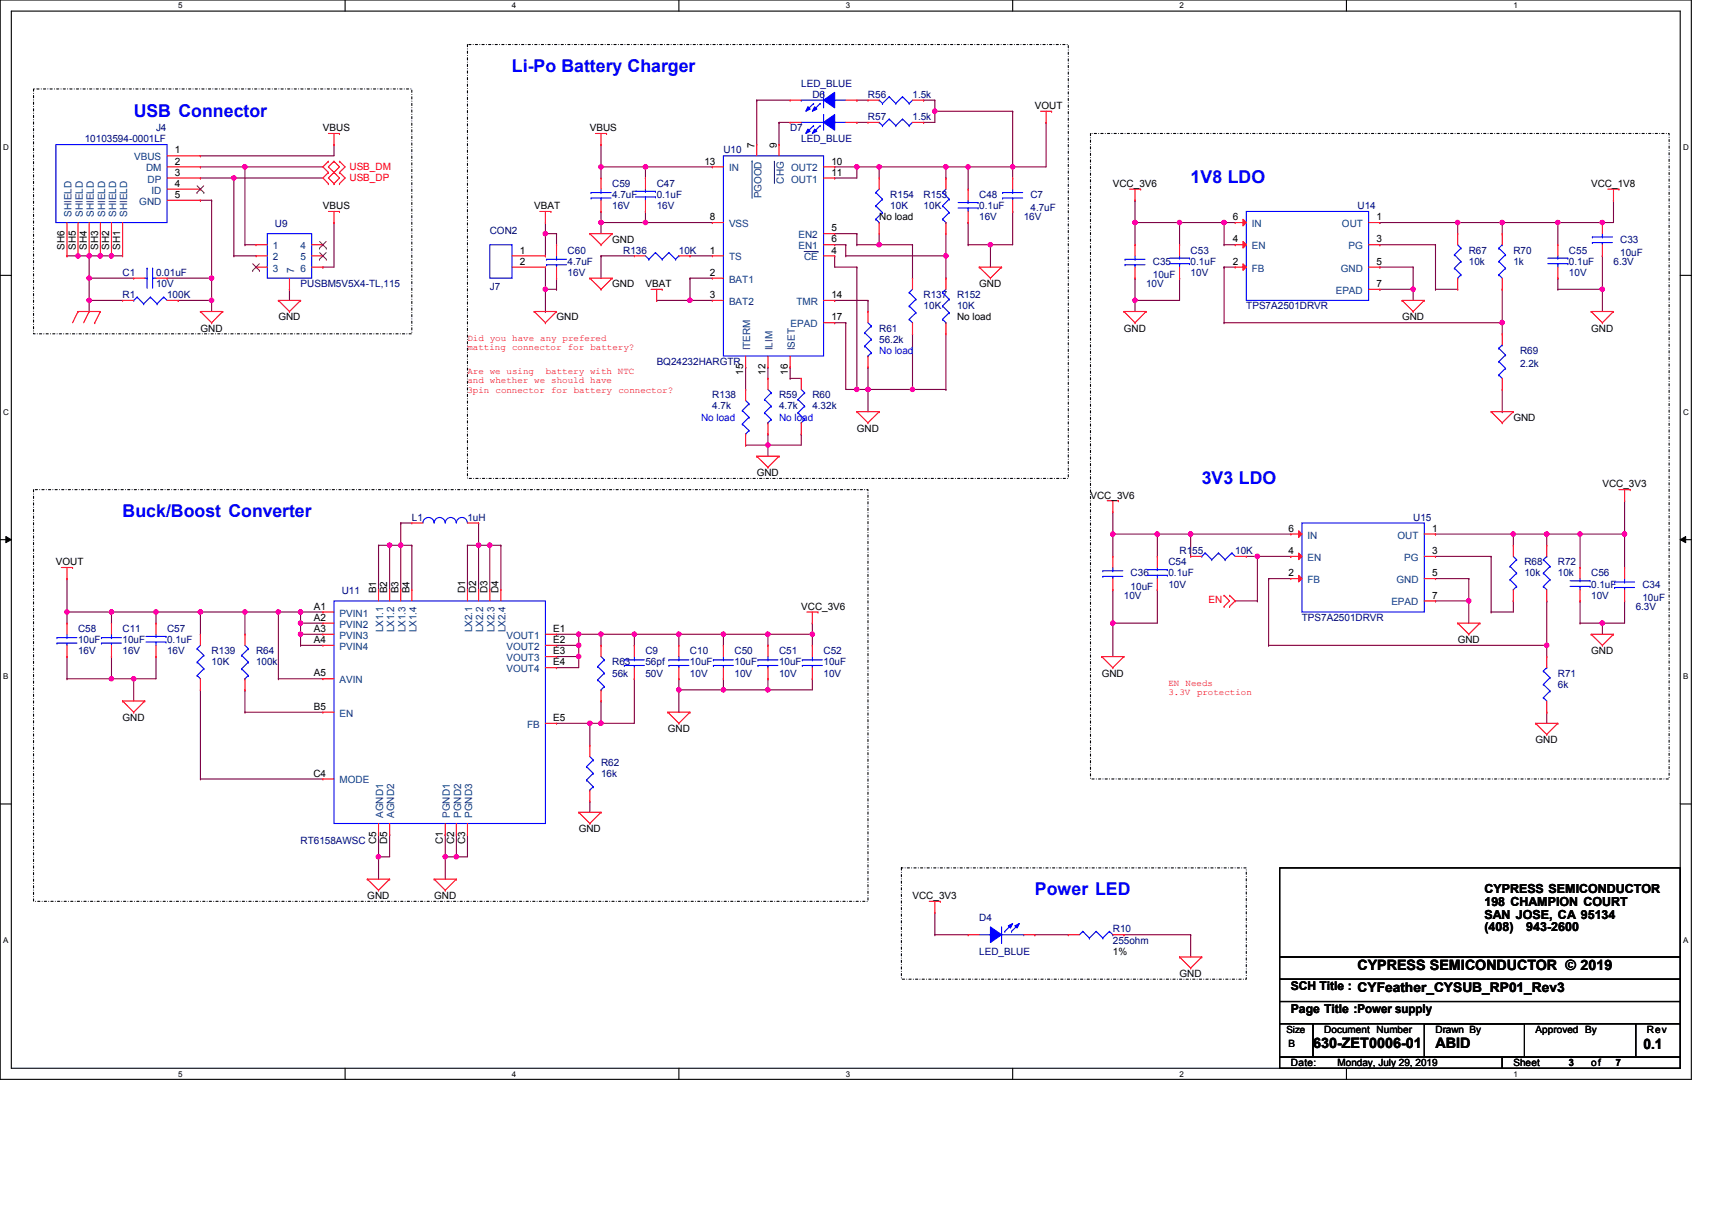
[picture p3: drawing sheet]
<svg xmlns="http://www.w3.org/2000/svg" width="297mm" height="210mm" viewBox="0 0 297 210" stroke-linecap="round" stroke-linejoin="round" font-family="sans-serif">
<defs><g id="words">
<g font-size="3.1" fill="#00f">
<text x="88.8" y="12.5">Li-Po Battery Charger</text>
<text x="23.2" y="20.2">USB Connector</text>
<text x="206.6" y="31.8">1V8 LDO</text>
<text x="208.5" y="83.9">3V3 LDO</text>
<text x="21.3" y="89.7">Buck/Boost Converter</text>
<text x="179.6" y="155.3">Power LED</text>
</g>
<g font-size="2.5">
<text x="235.5" y="168.3">CYPRESS SEMICONDUCTOR © 2019</text>
<text x="227.8" y="181.8">630-ZET0006-01</text>
<text x="249.1" y="181.8">ABID</text>
<text x="285.2" y="182">0.1</text>
</g>
<g font-size="2.2">
<text x="257.6" y="154.9">CYPRESS SEMICONDUCTOR</text>
<text x="257.6" y="157.1">198 CHAMPION COURT</text>
<text x="257.6" y="159.3">SAN JOSE, CA 95134</text>
<text x="257.6" y="161.6">(408)</text>
<text x="264.8" y="161.6">943-2600</text>
</g>
<g font-size="2.1">
<text x="224" y="171.8">SCH Title : CYFeather_CYSUB_RP01_Rev3</text>
<text x="224" y="175.7">Page Title :Power supply</text>
</g>
<g font-size="1.7" fill="#000080">
<text x="139" y="15">LED_BLUE</text>
<text x="140.9" y="17">D6</text>
<text x="150.6" y="17">R56</text>
<text x="158.3" y="17">1.5k</text>
<text x="27.1" y="22.8">J4</text>
<text x="137.1" y="22.8">D7</text>
<text x="150.6" y="20.8">R57</text>
<text x="158.3" y="20.8">1.5k</text>
<text x="14.7" y="24.7">10103594-0001LF</text>
<text x="125.5" y="26.6">U10</text>
<text x="139" y="24.7">LED_BLUE</text>
<text x="106.2" y="32.4">C59</text>
<text x="106.2" y="34.4">4.7uF</text>
<text x="113.9" y="32.4">C47</text>
<text x="113.9" y="34.4">0.1uF</text>
<text x="154.5" y="34.4">R154</text>
<text x="160.2" y="34.4">R153</text>
<text x="169.9" y="34.4">C48</text>
<text x="178.8" y="34.4">C7</text>
<text x="47.7" y="39.4">U9</text>
<text x="85" y="40.5">CON2</text>
<text x="106.2" y="36.3">16V</text>
<text x="113.9" y="36.3">16V</text>
<text x="154.5" y="36.3">10K</text>
<text x="160.2" y="36.3">10K</text>
<text x="169.9" y="36.3">0.1uF</text>
<text x="169.9" y="38.2">16V</text>
<text x="177.6" y="38.2">16V</text>
<text x="178.8" y="36.7">4.7uF</text>
<text x="235.5" y="36.3">U14</text>
<text x="21.3" y="47.9">C1</text>
<text x="27.1" y="47.9">0.01uF</text>
<text x="98.5" y="44">C60</text>
<text x="98.5" y="45.9">4.7uF</text>
<text x="98.5" y="47.9">16V</text>
<text x="108.1" y="44">R136</text>
<text x="117.8" y="44">10K</text>
<text x="200" y="45.9">C35</text>
<text x="206.6" y="44">C53</text>
<text x="206.6" y="45.9">0.1uF</text>
<text x="206.6" y="47.9">10V</text>
<text x="254.8" y="44">R67</text>
<text x="254.8" y="45.9">10k</text>
<text x="262.6" y="44">R70</text>
<text x="262.6" y="45.9">1k</text>
<text x="272.2" y="44">C55</text>
<text x="272.2" y="45.9">0.1uF</text>
<text x="272.2" y="47.9">10V</text>
<text x="279.9" y="45.9">6.3V</text>
<text x="281.1" y="42.1">C33</text>
<text x="281.1" y="44.4">10uF</text>
<text x="21.3" y="51.7">R1</text>
<text x="27.1" y="49.8">10V</text>
<text x="29" y="51.7">100K</text>
<text x="52.2" y="49.8">PUSBM5V5X4-TL,115</text>
<text x="85" y="50.4">J7</text>
<text x="160.2" y="51.7">R137</text>
<text x="160.2" y="53.7">10K</text>
<text x="166" y="51.7">R152</text>
<text x="166" y="53.7">10K</text>
<text x="198.9" y="49.8">10V</text>
<text x="200" y="48.3">10uF</text>
<text x="216.2" y="53.7">TPS7A2501DRVR</text>
<text x="152.5" y="57.5">R61</text>
<text x="152.5" y="59.5">56.2k</text>
<text x="113.9" y="63.3">BQ24232HARGTR</text>
<text x="263.7" y="61.4">R69</text>
<text x="263.7" y="63.7">2.2k</text>
<text x="123.6" y="69.1">R138</text>
<text x="123.6" y="71">4.7k</text>
<text x="135.2" y="69.1">R59</text>
<text x="135.2" y="71">4.7k</text>
<text x="140.9" y="69.1">R60</text>
<text x="140.9" y="71">4.32k</text>
<text x="71.5" y="90.3">L1</text>
<text x="81.1" y="90.3">1uH</text>
<text x="245.2" y="90.3">U15</text>
<text x="196.2" y="100">C36</text>
<text x="202.7" y="98.1">C54</text>
<text x="202.7" y="100">0.1uF</text>
<text x="202.7" y="101.9">10V</text>
<text x="204.7" y="96.1">R155</text>
<text x="214.3" y="96.1">10K</text>
<text x="264.5" y="98.1">R68</text>
<text x="264.5" y="100">10k</text>
<text x="270.3" y="98.1">R72</text>
<text x="270.3" y="100">10k</text>
<text x="276.1" y="100">C56</text>
<text x="276.1" y="101.9">0.1uF</text>
<text x="285" y="101.9">C34</text>
<text x="59.3" y="103.1">U11</text>
<text x="195" y="103.8">10V</text>
<text x="196.2" y="102.3">10uF</text>
<text x="225.9" y="107.7">TPS7A2501DRVR</text>
<text x="276.1" y="103.8">10V</text>
<text x="283.8" y="105.8">6.3V</text>
<text x="285" y="104.2">10uF</text>
<text x="13.5" y="109.6">C58</text>
<text x="13.5" y="111.6">10uF</text>
<text x="13.5" y="113.5">16V</text>
<text x="21.3" y="109.6">C11</text>
<text x="21.3" y="111.6">10uF</text>
<text x="21.3" y="113.5">16V</text>
<text x="29" y="109.6">C57</text>
<text x="29" y="111.6">0.1uF</text>
<text x="29" y="113.5">16V</text>
<text x="36.7" y="113.5">R139</text>
<text x="44.4" y="113.5">R64</text>
<text x="112" y="113.5">C9</text>
<text x="119.7" y="113.5">C10</text>
<text x="127.4" y="113.5">C50</text>
<text x="135.2" y="113.5">C51</text>
<text x="142.9" y="113.5">C52</text>
<text x="36.7" y="115.4">10K</text>
<text x="44.4" y="115.4">100k</text>
<text x="106.2" y="115.4">R63</text>
<text x="106.2" y="117.4">56k</text>
<text x="112" y="115.4">56pf</text>
<text x="112" y="117.4">50V</text>
<text x="119.7" y="115.4">10uF</text>
<text x="119.7" y="117.4">10V</text>
<text x="127.4" y="115.4">10uF</text>
<text x="127.4" y="117.4">10V</text>
<text x="135.2" y="115.4">10uF</text>
<text x="135.2" y="117.4">10V</text>
<text x="142.9" y="115.4">10uF</text>
<text x="142.9" y="117.4">10V</text>
<text x="270.3" y="117.4">R71</text>
<text x="270.3" y="119.3">6k</text>
<text x="104.3" y="132.8">R62</text>
<text x="104.3" y="134.7">16k</text>
<text x="52.2" y="146.3">RT6158AWSC</text>
<text x="169.9" y="159.8">D4</text>
<text x="193.1" y="161.8">R10</text>
<text x="169.9" y="165.6">LED_BLUE</text>
<text x="193.1" y="163.7">255ohm</text>
</g>
<g font-size="1.7">
<text x="56" y="22.8">VBUS</text>
<text x="102.3" y="22.8">VBUS</text>
<text x="179.6" y="18.9">VOUT</text>
<text x="30.3" y="26.6">1</text>
<text x="30.3" y="28.6">2</text>
<text x="122.2" y="28.6">13</text>
<text x="130.9" y="25.7" transform="rotate(-90 130.9 25.7)">7</text>
<text x="134.8" y="25.7" transform="rotate(-90 134.8 25.7)">9</text>
<text x="144.2" y="28.6">10</text>
<text x="30.3" y="30.5">3</text>
<text x="30.3" y="34.3">5</text>
<text x="30.3" y="32.4">4</text>
<text x="144.2" y="30.5">11</text>
<text x="193.1" y="32.4">VCC_3V6</text>
<text x="276.1" y="32.4">VCC_1V8</text>
<text x="56" y="36.3">VBUS</text>
<text x="92.7" y="36.3">VBAT</text>
<text x="123.2" y="38.2">8</text>
<text x="144.2" y="40.1">5</text>
<text x="152.5" y="38.2">No load</text>
<text x="213.9" y="38.2">6</text>
<text x="238.8" y="38.2">1</text>
<text x="11.2" y="43.3" transform="rotate(-90 11.2 43.3)">SH6</text>
<text x="13.1" y="43.3" transform="rotate(-90 13.1 43.3)">SH5</text>
<text x="15.1" y="43.3" transform="rotate(-90 15.1 43.3)">SH4</text>
<text x="17" y="43.3" transform="rotate(-90 17 43.3)">SH3</text>
<text x="18.9" y="43.3" transform="rotate(-90 18.9 43.3)">SH2</text>
<text x="20.9" y="43.3" transform="rotate(-90 20.9 43.3)">SH1</text>
<text x="90.2" y="44">1</text>
<text x="90.2" y="45.9">2</text>
<text x="106.2" y="42.1">GND</text>
<text x="123.2" y="44">1</text>
<text x="123.2" y="47.9">2</text>
<text x="144.2" y="44">4</text>
<text x="144.2" y="42.1">6</text>
<text x="213.9" y="45.9">2</text>
<text x="213.9" y="42.1">4</text>
<text x="238.8" y="42.1">3</text>
<text x="238.8" y="45.9">5</text>
<text x="106.2" y="49.8">GND</text>
<text x="112" y="49.8">VBAT</text>
<text x="123.2" y="51.7">3</text>
<text x="144.2" y="51.7">14</text>
<text x="169.9" y="49.8">GND</text>
<text x="238.8" y="49.8">7</text>
<text x="34.8" y="57.5">GND</text>
<text x="48.3" y="55.6">GND</text>
<text x="96.6" y="55.6">GND</text>
<text x="144.2" y="55.6">17</text>
<text x="166" y="55.6">No load</text>
<text x="195" y="57.5">GND</text>
<text x="243.3" y="55.6">GND</text>
<text x="276.1" y="57.5">GND</text>
<text x="129" y="65" transform="rotate(-90 129 65)">15</text>
<text x="132.8" y="65" transform="rotate(-90 132.8 65)">12</text>
<text x="136.7" y="65" transform="rotate(-90 136.7 65)">16</text>
<text x="148.7" y="74.9">GND</text>
<text x="262.6" y="73">GND</text>
<text x="131.3" y="82.6">GND</text>
<text x="189.2" y="86.5">VCC_3V6</text>
<text x="278" y="84.5">VCC_3V3</text>
<text x="223.6" y="92.2">6</text>
<text x="248.5" y="92.2">1</text>
<text x="9.7" y="98.1">VOUT</text>
<text x="223.6" y="100">2</text>
<text x="223.6" y="96.1">4</text>
<text x="248.5" y="96.1">3</text>
<text x="248.5" y="100">5</text>
<text x="54.5" y="105.8">A1</text>
<text x="54.5" y="107.7">A2</text>
<text x="65.3" y="102.9" transform="rotate(-90 65.3 102.9)">B1</text>
<text x="67.2" y="102.9" transform="rotate(-90 67.2 102.9)">B2</text>
<text x="69.1" y="102.9" transform="rotate(-90 69.1 102.9)">B3</text>
<text x="71.1" y="102.9" transform="rotate(-90 71.1 102.9)">B4</text>
<text x="80.7" y="102.9" transform="rotate(-90 80.7 102.9)">D1</text>
<text x="82.6" y="102.9" transform="rotate(-90 82.6 102.9)">D2</text>
<text x="84.6" y="102.9" transform="rotate(-90 84.6 102.9)">D3</text>
<text x="86.5" y="102.9" transform="rotate(-90 86.5 102.9)">D4</text>
<text x="139" y="105.8">VCC_3V6</text>
<text x="248.5" y="103.8">7</text>
<text x="54.5" y="109.6">A3</text>
<text x="54.5" y="111.5">A4</text>
<text x="96" y="109.6">E1</text>
<text x="96" y="111.5">E2</text>
<text x="96" y="113.5">E3</text>
<text x="252.9" y="111.6">GND</text>
<text x="276.1" y="113.5">GND</text>
<text x="54.5" y="117.3">A5</text>
<text x="96" y="115.4">E4</text>
<text x="191.2" y="117.4">GND</text>
<text x="21.3" y="125.1">GND</text>
<text x="54.5" y="123.1">B5</text>
<text x="96" y="125.1">E5</text>
<text x="115.9" y="127">GND</text>
<text x="266.4" y="128.9">GND</text>
<text x="54.4" y="134.7">C4</text>
<text x="65.3" y="146.4" transform="rotate(-90 65.3 146.4)">C5</text>
<text x="67.2" y="146.4" transform="rotate(-90 67.2 146.4)">D5</text>
<text x="76.9" y="146.4" transform="rotate(-90 76.9 146.4)">C1</text>
<text x="78.8" y="146.4" transform="rotate(-90 78.8 146.4)">C2</text>
<text x="80.7" y="146.4" transform="rotate(-90 80.7 146.4)">C3</text>
<text x="100.4" y="144.4">GND</text>
<text x="63.7" y="156">GND</text>
<text x="75.3" y="156">GND</text>
<text x="158.3" y="156">VCC_3V3</text>
<text x="193.1" y="165.6">1%</text>
<text x="204.7" y="169.5">GND</text>
<text x="223.2" y="179.1">Size</text>
<text x="229.8" y="179.1">Document Number</text>
<text x="249.1" y="179.1">Drawn By</text>
<text x="266.4" y="179.1">Approved By</text>
<text x="285.7" y="179.1">Rev</text>
<text x="223.6" y="181.7">B</text>
<text x="224" y="184.9">Date:</text>
<text x="232.1" y="184.9">Monday, July 29, 2019</text>
<text x="262.6" y="184.9">Sheet</text>
<text x="272.2" y="185">3</text>
<text x="276.1" y="184.9">of</text>
<text x="280.3" y="185">7</text>
</g>
<g font-size="1.7" fill="#004080">
<text x="23.3" y="27.8">VBUS</text>
<text x="25.4" y="29.7">DM</text>
<text x="126.5" y="29.7">IN</text>
<text x="137.3" y="29.7">OUT2</text>
<text x="24.2" y="35.5">GND</text>
<text x="25.6" y="31.7">DP</text>
<text x="26.3" y="33.6">ID</text>
<text x="132.1" y="34.4" transform="rotate(-90 132.1 34.4)">PGOOD</text>
<text x="136" y="31.8" transform="rotate(-90 136 31.8)">CHG</text>
<text x="137.3" y="31.7">OUT1</text>
<text x="12.4" y="37.6" transform="rotate(-90 12.4 37.6)">SHIELD</text>
<text x="14.3" y="37.6" transform="rotate(-90 14.3 37.6)">SHIELD</text>
<text x="16.3" y="37.6" transform="rotate(-90 16.3 37.6)">SHIELD</text>
<text x="18.2" y="37.6" transform="rotate(-90 18.2 37.6)">SHIELD</text>
<text x="20.1" y="37.6" transform="rotate(-90 20.1 37.6)">SHIELD</text>
<text x="22.1" y="37.6" transform="rotate(-90 22.1 37.6)">SHIELD</text>
<text x="126.5" y="39.4">VSS</text>
<text x="138.5" y="41.3">EN2</text>
<text x="217.2" y="39.4">IN</text>
<text x="232.8" y="39.4">OUT</text>
<text x="47.3" y="43.2">1</text>
<text x="47.3" y="45.2">2</text>
<text x="47.3" y="47.1">3</text>
<text x="51" y="47.3" transform="rotate(-90 51 47.3)">7</text>
<text x="52.1" y="43.2">4</text>
<text x="52.1" y="45.2">5</text>
<text x="52.1" y="47.1">6</text>
<text x="126.5" y="45.2">TS</text>
<text x="138.5" y="43.2">EN1</text>
<text x="139.5" y="45.2">CE</text>
<text x="217.2" y="47.1">FB</text>
<text x="217.2" y="43.2">EN</text>
<text x="232.6" y="47.1">GND</text>
<text x="234" y="43.2">PG</text>
<text x="126.5" y="49">BAT1</text>
<text x="126.5" y="52.9">BAT2</text>
<text x="138.2" y="52.9">TMR</text>
<text x="231.8" y="51">EPAD</text>
<text x="137.2" y="56.8">EPAD</text>
<text x="130.2" y="60.8" transform="rotate(-90 130.2 60.8)">ITERM</text>
<text x="134" y="60.8" transform="rotate(-90 134 60.8)">ILIM</text>
<text x="137.9" y="60.8" transform="rotate(-90 137.9 60.8)">ISET</text>
<text x="226.9" y="93.4">IN</text>
<text x="242.5" y="93.4">OUT</text>
<text x="226.9" y="101.2">FB</text>
<text x="226.9" y="97.3">EN</text>
<text x="242.3" y="101.2">GND</text>
<text x="243.6" y="97.3">PG</text>
<text x="58.9" y="107">PVIN1</text>
<text x="241.4" y="105">EPAD</text>
<text x="58.9" y="108.9">PVIN2</text>
<text x="58.9" y="110.8">PVIN3</text>
<text x="58.9" y="112.7">PVIN4</text>
<text x="66.5" y="109.7" transform="rotate(-90 66.5 109.7)">LX1.1</text>
<text x="68.4" y="109.7" transform="rotate(-90 68.4 109.7)">LX1.2</text>
<text x="70.3" y="109.7" transform="rotate(-90 70.3 109.7)">LX1.3</text>
<text x="72.3" y="109.7" transform="rotate(-90 72.3 109.7)">LX1.4</text>
<text x="81.9" y="109.7" transform="rotate(-90 81.9 109.7)">LX2.1</text>
<text x="83.8" y="109.7" transform="rotate(-90 83.8 109.7)">LX2.2</text>
<text x="85.8" y="109.7" transform="rotate(-90 85.8 109.7)">LX2.3</text>
<text x="87.7" y="109.7" transform="rotate(-90 87.7 109.7)">LX2.4</text>
<text x="87.9" y="110.8">VOUT1</text>
<text x="87.9" y="112.7">VOUT2</text>
<text x="58.9" y="118.5">AVIN</text>
<text x="87.9" y="114.7">VOUT3</text>
<text x="87.9" y="116.6">VOUT4</text>
<text x="58.9" y="124.3">EN</text>
<text x="91.4" y="126.3">FB</text>
<text x="58.9" y="135.9">MODE</text>
<text x="66.5" y="141.9" transform="rotate(-90 66.5 141.9)">AGND1</text>
<text x="68.4" y="141.9" transform="rotate(-90 68.4 141.9)">AGND2</text>
<text x="78.1" y="141.9" transform="rotate(-90 78.1 141.9)">PGND1</text>
<text x="80" y="141.9" transform="rotate(-90 80 141.9)">PGND2</text>
<text x="81.9" y="141.9" transform="rotate(-90 81.9 141.9)">PGND3</text>
</g>
<g font-size="1.7" fill="#f00">
<text x="60.6" y="29.5">USB_DM</text>
<text x="60.6" y="31.5">USB_DP</text>
<text x="209.7" y="104.6">EN</text>
</g>
<g font-size="1.7" fill="#00f">
<text x="152.5" y="61.4">No load</text>
<text x="121.6" y="73">No load</text>
<text x="135.2" y="73">No load</text>
</g>
<g font-size="1.6" fill="#f00">
<text x="81.1" y="59.2">Did you have any prefered</text>
<text x="81.1" y="60.7">matting connector for battery?</text>
<text x="81.1" y="64.9">Are we using</text>
<text x="94.7" y="64.9">battery with NTC</text>
<text x="81.1" y="66.5">and whether we should have</text>
<text x="81.1" y="68.1">3pin connector for battery connector?</text>
<text x="202.7" y="119">EN Needs</text>
<text x="202.7" y="120.6">3.3V</text>
<text x="207.7" y="120.6">protection</text>
</g>
<g font-size="1.4">
<text x="30.9" y="1.5">5</text>
<text x="88.8" y="1.5">4</text>
<text x="146.7" y="1.5">3</text>
<text x="204.7" y="1.5">2</text>
<text x="262.6" y="1.5">1</text>
<text x=".5" y="26.1">D</text>
<text x="292" y="26.1">D</text>
<text x=".5" y="71.9">C</text>
<text x="292" y="71.9">C</text>
<text x=".5" y="117.8">B</text>
<text x="292" y="117.8">B</text>
<text x=".5" y="163.6">A</text>
<text x="292" y="163.6">A</text>
<text x="30.9" y="186.8">5</text>
<text x="88.8" y="186.8">4</text>
<text x="146.7" y="186.8">3</text>
<text x="204.7" y="186.8">2</text>
<text x="262.6" y="186.8">1</text>
</g>
</g></defs>
<path d="M0 0h293.5v187.2h-293.5zM2 1.9h289.5v183.4h-289.5z" fill="none" stroke="#000" stroke-width=".19"/>
<g fill="#fff">
<path d="M30.9 .2h.8v1.6h-.8z"/>
<path d="M30.9 185.5h.8v1.6h-.8z"/>
</g>
<path d="M59.9 0v1.9M59.9 185.3v1.9" fill="none" stroke="#000" stroke-width=".19"/>
<g fill="#fff">
<path d="M88.8 .2h.8v1.6h-.8z"/>
<path d="M88.8 185.5h.8v1.6h-.8z"/>
</g>
<path d="M117.8 0v1.9M117.8 185.3v1.9" fill="none" stroke="#000" stroke-width=".19"/>
<g fill="#fff">
<path d="M146.7 .2h.8v1.6h-.8z"/>
<path d="M146.7 185.5h.8v1.6h-.8z"/>
</g>
<path d="M175.7 0v1.9M175.7 185.3v1.9" fill="none" stroke="#000" stroke-width=".19"/>
<g fill="#fff">
<path d="M204.7 .2h.7v1.6h-.7z"/>
<path d="M204.7 185.5h.7v1.6h-.7z"/>
</g>
<path d="M233.6 0v1.9M233.6 185.3v1.9" fill="none" stroke="#000" stroke-width=".19"/>
<g fill="#fff">
<path d="M262.6 .2h.7v1.6h-.7z"/>
<path d="M262.6 185.5h.7v1.6h-.7z"/>
<path d="M.5 24.8h1v1.6h-1z"/>
<path d="M292 24.8h1v1.6h-1z"/>
<path d="M.5 70.7h1v1.5h-1z"/>
<path d="M292 70.7h1v1.5h-1z"/>
</g>
<path d="M0 47.8h2M291.5 47.8h2" fill="none" stroke="#000" stroke-width=".19"/>
<g fill="#fff">
<path d="M.5 116.5h.9v1.6h-.9z"/>
<path d="M292 116.5h.9v1.6h-.9z"/>
</g>
<path d="M0 93.6h2M291.5 93.6h2" fill="none" stroke="#000" stroke-width=".19"/>
<path d="M1 93.1l1 .5-1 .5zM291.5 93.6l1-.5v1z" fill="#000"/>
<path d="M1 93.1l1 .5-1 .5zM291.5 93.6l1-.5v1z" fill="none" stroke="#000" stroke-width=".17"/>
<g fill="#fff">
<path d="M.5 162.4h.9v1.5h-.9z"/>
<path d="M292 162.4h.9v1.5h-.9z"/>
</g>
<path d="M0 139.5h2M291.5 139.5h2" fill="none" stroke="#000" stroke-width=".19"/>
<path d="M5.8 15.4h65.7v42.5h-65.7zM81.1 7.7h104.3v75.3h-104.3zM189.2 23.2h100.4v111.9h-100.4zM5.8 84.9h144.8v71.5h-144.8zM156.4 150.6h59.8v19.3h-59.8z" fill="none" stroke="#000" stroke-width=".19" stroke-dasharray=".4 .4 0 .4"/>
<path d="M58 38.6h.1M58 38.6v7.7M15.5 44.4h.1M15.5 44.4v3.9" fill="none" stroke="#800040" stroke-width=".19"/>
<circle cx="15.5" cy="44.4" r=".38" fill="#f0f"/>
<circle cx="15.5" cy="44.4" r=".38" fill="none" stroke="#f0f" stroke-width=".19"/>
<path d="M11.6 44.4h.1M11.6 44.4h3.9M13.5 44.4h.1" fill="none" stroke="#800040" stroke-width=".19"/>
<circle cx="13.5" cy="44.4" r=".38" fill="#f0f"/>
<circle cx="13.5" cy="44.4" r=".38" fill="none" stroke="#f0f" stroke-width=".19"/>
<path d="M15.5 44.4h.1M15.5 44.4h3.8M17.4 44.4h.1" fill="none" stroke="#800040" stroke-width=".19"/>
<circle cx="19.3" cy="44.4" r=".38" fill="#f0f"/>
<circle cx="19.3" cy="44.4" r=".38" fill="none" stroke="#f0f" stroke-width=".19"/>
<circle cx="17.4" cy="44.4" r=".38" fill="#f0f"/>
<circle cx="17.4" cy="44.4" r=".38" fill="none" stroke="#f0f" stroke-width=".19"/>
<path d="M34.8 27h.1M34.8 29h.1M34.8 29h7.7M58 25.1h.1M58 25.1v1.9h-23.2M19.3 44.4h.1M19.3 44.4h2" fill="none" stroke="#800040" stroke-width=".19"/>
<circle cx="42.5" cy="28.9" r=".38" fill="#f0f"/>
<circle cx="42.5" cy="28.9" r=".38" fill="none" stroke="#f0f" stroke-width=".19"/>
<path d="M34.8 34.7h.1M34.8 30.9h.1M34.8 34.7h1.9M34.8 30.9h5.8M36.7 34.7h.1M36.7 34.7v13.6" fill="none" stroke="#800040" stroke-width=".19"/>
<circle cx="40.6" cy="30.9" r=".38" fill="#f0f"/>
<circle cx="40.6" cy="30.9" r=".38" fill="none" stroke="#f0f" stroke-width=".19"/>
<g fill="none" stroke="#800040" stroke-width=".19">
<path d="M40.6 30.9h.1M40.6 30.9v13.5M40.6 30.9h15.4M42.5 29h.1M42.5 29h13.5M42.5 29v13.5M15.5 52.1h.1M15.5 48.3h.1M15.5 52.1h5.8M15.5 48.3v5.7M15.5 48.3h7.7M30.9 52.1h.1"/>
<path d="M30.9 52.1h5.8M36.7 52.1h.1M36.7 52.1v1.9M40.6 44.4h.1M40.6 44.4h3.8M42.5 42.5h.1M42.5 42.5h1.9M50.2 50.2h.1M50.2 50.2v1.9M56 46.3h.1M56 46.3h2"/>
</g>
<circle cx="15.5" cy="52.1" r=".38" fill="#f0f"/>
<circle cx="15.5" cy="52.1" r=".38" fill="none" stroke="#f0f" stroke-width=".19"/>
<circle cx="15.5" cy="48.2" r=".38" fill="#f0f"/>
<circle cx="15.5" cy="48.2" r=".38" fill="none" stroke="#f0f" stroke-width=".19"/>
<path d="M29 48.3h.1M29 48.3h7.7M36.7 48.3h.1M36.7 48.3v3.8" fill="none" stroke="#800040" stroke-width=".19"/>
<circle cx="36.7" cy="52.1" r=".38" fill="#f0f"/>
<circle cx="36.7" cy="52.1" r=".38" fill="none" stroke="#f0f" stroke-width=".19"/>
<circle cx="36.7" cy="48.2" r=".38" fill="#f0f"/>
<circle cx="36.7" cy="48.2" r=".38" fill="none" stroke="#f0f" stroke-width=".19"/>
<g fill="none" stroke="#800040" stroke-width=".19">
<path d="M160.2 17.4h.1M160.2 17.4h2M162.2 17.4h.1M162.2 17.4v1.9M104.3 25.1h.1M104.3 25.1v3.9M160.2 21.2h.1M160.2 21.2h2M175.7 29h.1M175.7 29h5.8M150.6 52.1h.1M150.6 52.1v1.9"/>
<path d="M133.2 77.2h.1M133.2 75.3h.1M133.2 77.2h5.8M133.2 75.3v1.9M150.6 63.7h.1M150.6 63.7v3.9M162.2 158.3h.1M162.2 158.3v3.9M162.2 162.2h.1M162.2 162.2h5.8M179.6 162.2h.1M179.6 162.2h5.8"/>
<path d="M195 162.2h.1M195 162.2h11.6M206.6 162.2h.1M206.6 162.2v3.8"/>
</g>
<circle cx="104.3" cy="28.9" r=".38" fill="#f0f"/>
<circle cx="104.3" cy="28.9" r=".38" fill="none" stroke="#f0f" stroke-width=".19"/>
<path d="M104.3 29h.1M104.3 29h7.7" fill="none" stroke="#800040" stroke-width=".19"/>
<circle cx="112" cy="28.9" r=".38" fill="#f0f"/>
<circle cx="112" cy="28.9" r=".38" fill="none" stroke="#f0f" stroke-width=".19"/>
<path d="M104.3 36.7h.1M104.3 36.7v1.9M175.7 29h.1M175.7 29v1.9M100.4 110h3.9M104.3 110h.1M110.1 117.8h.1M110.1 117.8v7.7M117.8 110h.1M117.8 110h7.7M117.8 110v2" fill="none" stroke="#800040" stroke-width=".19"/>
<circle cx="125.5" cy="110" r=".38" fill="#f0f"/>
<circle cx="125.5" cy="110" r=".38" fill="none" stroke="#f0f" stroke-width=".19"/>
<path d="M117.8 117.8h.1M117.8 117.8v1.9" fill="none" stroke="#800040" stroke-width=".19"/>
<circle cx="117.8" cy="119.7" r=".38" fill="#f0f"/>
<circle cx="117.8" cy="119.7" r=".38" fill="none" stroke="#f0f" stroke-width=".19"/>
<path d="M96.6 110h.1M96.6 110h3.8" fill="none" stroke="#800040" stroke-width=".19"/>
<circle cx="100.4" cy="110" r=".38" fill="#f0f"/>
<circle cx="100.4" cy="110" r=".38" fill="none" stroke="#f0f" stroke-width=".19"/>
<path d="M104.3 121.6h.1M104.3 121.6v3.9" fill="none" stroke="#800040" stroke-width=".19"/>
<circle cx="104.3" cy="125.5" r=".38" fill="#f0f"/>
<circle cx="104.3" cy="125.5" r=".38" fill="none" stroke="#f0f" stroke-width=".19"/>
<g fill="none" stroke="#800040" stroke-width=".19">
<path d="M181.5 21.2h.1M181.5 21.2v7.8M11.6 106.2h.1M11.6 100.4h.1M11.6 106.2h7.7M11.6 100.4v5.8M19.3 113.9h.1M19.3 113.9v3.9M48.3 117.8h.1M48.3 117.8h7.7M102.3 139h.1M102.3 139v1.9"/>
<path d="M104.3 125.5h.1M104.3 125.5h5.8"/>
</g>
<circle cx="11.6" cy="106.2" r=".38" fill="#f0f"/>
<circle cx="11.6" cy="106.2" r=".38" fill="none" stroke="#f0f" stroke-width=".19"/>
<path d="M196.9 34.7h.1M196.9 34.7v3.9M140.9 108.1h.1M140.9 108.1v1.9" fill="none" stroke="#800040" stroke-width=".19"/>
<circle cx="196.9" cy="38.6" r=".38" fill="#f0f"/>
<circle cx="196.9" cy="38.6" r=".38" fill="none" stroke="#f0f" stroke-width=".19"/>
<g fill="none" stroke="#800040" stroke-width=".19">
<path d="M148.7 21.2h.1M148.7 21.2h1.9M212.4 38.6h.1M212.4 38.6v3.9M212.4 38.6h1.9M279.9 34.7h.1M279.9 34.7v3.9M212.4 42.5h.1M212.4 42.5h1.9M193.1 88.8h.1M193.1 88.8v3.8M281.9 86.9h.1"/>
<path d="M281.9 86.9v5.7"/>
</g>
<circle cx="212.4" cy="38.6" r=".38" fill="#f0f"/>
<circle cx="212.4" cy="38.6" r=".38" fill="none" stroke="#f0f" stroke-width=".19"/>
<path d="M239.4 38.6h.1M239.4 38.6h13.5M200.8 92.6h.1M200.8 92.6h5.8M216.2 96.5h2M218.2 96.5h.1M249.1 92.6h.1M249.1 92.6h13.5" fill="none" stroke="#800040" stroke-width=".19"/>
<circle cx="262.5" cy="92.6" r=".38" fill="#f0f"/>
<circle cx="262.5" cy="92.6" r=".38" fill="none" stroke="#f0f" stroke-width=".19"/>
<path d="M252.9 38.6h.1M252.9 38.6v1.9M252.9 38.6h7.7" fill="none" stroke="#800040" stroke-width=".19"/>
<circle cx="260.6" cy="38.6" r=".38" fill="#f0f"/>
<circle cx="260.6" cy="38.6" r=".38" fill="none" stroke="#f0f" stroke-width=".19"/>
<circle cx="252.9" cy="38.6" r=".38" fill="#f0f"/>
<circle cx="252.9" cy="38.6" r=".38" fill="none" stroke="#f0f" stroke-width=".19"/>
<path d="M278 38.6h.1M278 38.6h1.9M239.4 42.5h.1M239.4 42.5h9.7M249.1 42.5h.1M249.1 50.2h.1M249.1 42.5v7.7M249.1 50.2h3.8M278 44.4h.1M278 44.4v5.8" fill="none" stroke="#800040" stroke-width=".19"/>
<circle cx="278" cy="50.2" r=".38" fill="#f0f"/>
<circle cx="278" cy="50.2" r=".38" fill="none" stroke="#f0f" stroke-width=".19"/>
<path d="M196.9 38.6h.1M196.9 38.6v3.9M196.9 38.6h7.8M281.9 92.6h.1M281.9 92.6v5.8" fill="none" stroke="#800040" stroke-width=".19"/>
<circle cx="281.9" cy="92.6" r=".38" fill="#f0f"/>
<circle cx="281.9" cy="92.6" r=".38" fill="none" stroke="#f0f" stroke-width=".19"/>
<g fill="none" stroke="#800040" stroke-width=".19">
<path d="M249.1 96.5h.1M249.1 96.5h9.6M258.7 96.5h.1M258.7 96.5v9.7M262.6 92.6h.1M262.6 92.6v2M262.6 92.6h5.8M254.8 100.4h.1M254.8 100.4v3.8M258.7 106.2h.1M262.6 104.2h.1M262.6 104.2v2h-3.9"/>
<path d="M281.9 104.2h.1M281.9 104.2v3.9"/>
</g>
<circle cx="254.8" cy="104.2" r=".38" fill="#f0f"/>
<circle cx="254.8" cy="104.2" r=".38" fill="none" stroke="#f0f" stroke-width=".19"/>
<path d="M245.2 46.3h.1M245.2 46.3v3.9M249.1 100.4h.1M249.1 100.4h5.7" fill="none" stroke="#800040" stroke-width=".19"/>
<circle cx="245.2" cy="50.2" r=".38" fill="#f0f"/>
<circle cx="245.2" cy="50.2" r=".38" fill="none" stroke="#f0f" stroke-width=".19"/>
<path d="M196.9 48.3h.1M196.9 48.3v3.8M239.4 46.3h.1M239.4 46.3h5.8" fill="none" stroke="#800040" stroke-width=".19"/>
<circle cx="196.9" cy="52.1" r=".38" fill="#f0f"/>
<circle cx="196.9" cy="52.1" r=".38" fill="none" stroke="#f0f" stroke-width=".19"/>
<path d="M193.1 92.6h.1M193.1 92.6v3.9" fill="none" stroke="#800040" stroke-width=".19"/>
<circle cx="193.1" cy="92.6" r=".38" fill="#f0f"/>
<circle cx="193.1" cy="92.6" r=".38" fill="none" stroke="#f0f" stroke-width=".19"/>
<g fill="none" stroke="#800040" stroke-width=".19">
<path d="M260.6 38.6h.1M260.6 38.6v1.9M260.6 38.6h9.7M212.4 46.3h.1M212.4 56h.1M212.4 46.3h1.9M212.4 46.3v9.7M260.6 50.2h.1M260.6 50.2v5.8h-48.2M260.6 71.4h.1M260.6 67.6v3.8M193.1 102.3h.1"/>
<path d="M193.1 102.3v5.8"/>
</g>
<circle cx="260.6" cy="56" r=".38" fill="#f0f"/>
<circle cx="260.6" cy="56" r=".38" fill="none" stroke="#f0f" stroke-width=".19"/>
<path d="M260.6 56h.1M260.6 56v1.9M268.4 92.6h.1M268.4 92.6v2M268.4 92.6h5.7" fill="none" stroke="#800040" stroke-width=".19"/>
<circle cx="268.3" cy="92.6" r=".38" fill="#f0f"/>
<circle cx="268.3" cy="92.6" r=".38" fill="none" stroke="#f0f" stroke-width=".19"/>
<path d="M220.1 100.4h.1M220.1 112h.1M220.1 100.4h3.9M220.1 100.4v11.6M268.4 104.2h.1M268.4 104.2v7.8h-48.3M268.4 123.5h.1M268.4 123.5v2" fill="none" stroke="#800040" stroke-width=".19"/>
<circle cx="268.3" cy="111.9" r=".38" fill="#f0f"/>
<circle cx="268.3" cy="111.9" r=".38" fill="none" stroke="#f0f" stroke-width=".19"/>
<path d="M144.8 29h.1M144.8 29h3.9M144.8 52.1h.1M144.8 52.1h5.8M129.4 63.7h.1M129.4 63.7v3.9M133.2 63.7h.1M133.2 63.7v1.9M268.4 112h.1M268.4 112v1.9" fill="none" stroke="#800040" stroke-width=".19"/>
<circle cx="148.7" cy="28.9" r=".38" fill="#f0f"/>
<circle cx="148.7" cy="28.9" r=".38" fill="none" stroke="#f0f" stroke-width=".19"/>
<path d="M144.8 30.9h.1M148.7 29h.1M148.7 29v1.9h-3.9M148.7 29h3.8M152.5 29h.1M65.7 144.8h.1M65.7 148.6h.1M65.7 144.8v3.8M67.6 144.8h.1M67.6 144.8v3.8h-1.9" fill="none" stroke="#800040" stroke-width=".19"/>
<circle cx="65.7" cy="148.6" r=".38" fill="#f0f"/>
<circle cx="65.7" cy="148.6" r=".38" fill="none" stroke="#f0f" stroke-width=".19"/>
<path d="M65.7 148.6h.1M65.7 148.6v3.9M77.3 144.8h.1M77.3 148.6h.1M77.3 144.8v7.7M79.2 148.6h.1M79.2 144.8v3.8" fill="none" stroke="#800040" stroke-width=".19"/>
<circle cx="77.2" cy="148.6" r=".38" fill="#f0f"/>
<circle cx="77.2" cy="148.6" r=".38" fill="none" stroke="#f0f" stroke-width=".19"/>
<path d="M52.2 112h.1M52.2 110h.1M52.2 112h3.8M52.2 110h3.8M52.2 110v2M81.1 144.8h.1M81.1 144.8v3.8" fill="none" stroke="#800040" stroke-width=".19"/>
<circle cx="52.1" cy="110" r=".38" fill="#f0f"/>
<circle cx="52.1" cy="110" r=".38" fill="none" stroke="#f0f" stroke-width=".19"/>
<path d="M52.2 108.1h.1M52.2 108.1h3.8" fill="none" stroke="#800040" stroke-width=".19"/>
<circle cx="52.1" cy="108.1" r=".38" fill="#f0f"/>
<circle cx="52.1" cy="108.1" r=".38" fill="none" stroke="#f0f" stroke-width=".19"/>
<path d="M65.7 94.6h.1M65.7 94.6v7.7M65.7 94.6h1.9M67.6 94.6h.1M67.6 94.6v7.7M69.5 94.6h.1M69.5 94.6h2M71.5 94.6h.1M71.5 94.6v7.7M52.2 108.1h.1M52.2 108.1v1.9" fill="none" stroke="#800040" stroke-width=".19"/>
<circle cx="67.6" cy="94.6" r=".38" fill="#f0f"/>
<circle cx="67.6" cy="94.6" r=".38" fill="none" stroke="#f0f" stroke-width=".19"/>
<path d="M119.7 48.3h.1M119.7 48.3h3.9M119.7 48.3v3.8M67.6 94.6h.1M67.6 94.6h1.9M81.1 94.6h.1M81.1 94.6v7.7M85 94.6h.1M85 94.6h1.9M86.9 94.6h.1M86.9 94.6v7.7" fill="none" stroke="#800040" stroke-width=".19"/>
<circle cx="119.7" cy="52.1" r=".38" fill="#f0f"/>
<circle cx="119.7" cy="52.1" r=".38" fill="none" stroke="#f0f" stroke-width=".19"/>
<path d="M119.7 52.1h.1M119.7 52.1h3.9M158.3 57.9h.1M158.3 48.3h.1M158.3 42.5v5.8M158.3 57.9v9.7M129.4 77.2h.1M129.4 77.2h3.8" fill="none" stroke="#800040" stroke-width=".19"/>
<circle cx="133.2" cy="77.2" r=".38" fill="#f0f"/>
<circle cx="133.2" cy="77.2" r=".38" fill="none" stroke="#f0f" stroke-width=".19"/>
<path d="M104.3 38.6h.1M104.3 38.6h7.7" fill="none" stroke="#800040" stroke-width=".19"/>
<circle cx="112" cy="38.6" r=".38" fill="#f0f"/>
<circle cx="112" cy="38.6" r=".38" fill="none" stroke="#f0f" stroke-width=".19"/>
<circle cx="104.3" cy="38.6" r=".38" fill="#f0f"/>
<circle cx="104.3" cy="38.6" r=".38" fill="none" stroke="#f0f" stroke-width=".19"/>
<g fill="none" stroke="#800040" stroke-width=".19">
<path d="M112 29h.1M112 36.7h.1M112 38.6h.1M112 29v1.9M112 36.7v1.9M112 29h11.6M112 38.6h11.6M168 29h.1M168 29h7.7M168 29v3.8M175.7 36.7h.1M175.7 36.7v5.8"/>
<path d="M168 42.5h.1M168 42.5h3.8"/>
</g>
<circle cx="171.8" cy="42.4" r=".38" fill="#f0f"/>
<circle cx="171.8" cy="42.4" r=".38" fill="none" stroke="#f0f" stroke-width=".19"/>
<path d="M144.8 56h.1M144.8 56h1.9M146.7 56h.1M146.7 56v11.6M171.8 42.5h.1M171.8 42.5v3.8M23.2 117.8h.1M23.2 117.8h3.9M23.2 117.8v3.8M27.1 106.2h.1M27.1 106.2h7.7" fill="none" stroke="#800040" stroke-width=".19"/>
<circle cx="23.2" cy="117.7" r=".38" fill="#f0f"/>
<circle cx="23.2" cy="117.7" r=".38" fill="none" stroke="#f0f" stroke-width=".19"/>
<g fill="none" stroke="#800040" stroke-width=".19">
<path d="M34.8 119.7h.1M34.8 119.7v15.4M96.6 115.8h.1M96.6 113.9h.1M96.6 112h3.8M96.6 113.9h3.8M100.4 112h.1M100.4 113.9h.1M100.4 113.9v1.9h-3.8M100.4 110v2M34.8 135.1h.1M34.8 135.1h21.2"/>
<path d="M96.6 125.5h5.7M102.3 125.5h.1M102.3 125.5v3.8"/>
</g>
<circle cx="102.3" cy="125.5" r=".38" fill="#f0f"/>
<circle cx="102.3" cy="125.5" r=".38" fill="none" stroke="#f0f" stroke-width=".19"/>
<path d="M133.2 110h.1M133.2 110v2M133.2 110h7.7M140.9 110h.1M140.9 110v2" fill="none" stroke="#800040" stroke-width=".19"/>
<circle cx="140.9" cy="110" r=".38" fill="#f0f"/>
<circle cx="140.9" cy="110" r=".38" fill="none" stroke="#f0f" stroke-width=".19"/>
<circle cx="133.2" cy="110" r=".38" fill="#f0f"/>
<circle cx="133.2" cy="110" r=".38" fill="none" stroke="#f0f" stroke-width=".19"/>
<path d="M125.5 110h.1M125.5 117.8h.1M125.5 110v2M125.5 117.8v1.9M125.5 110h7.7" fill="none" stroke="#800040" stroke-width=".19"/>
<circle cx="125.5" cy="119.7" r=".38" fill="#f0f"/>
<circle cx="125.5" cy="119.7" r=".38" fill="none" stroke="#f0f" stroke-width=".19"/>
<path d="M117.8 119.7h.1M117.8 119.7h7.7M117.8 119.7v3.8M133.2 117.8h.1M133.2 117.8v1.9" fill="none" stroke="#800040" stroke-width=".19"/>
<circle cx="133.2" cy="119.7" r=".38" fill="#f0f"/>
<circle cx="133.2" cy="119.7" r=".38" fill="none" stroke="#f0f" stroke-width=".19"/>
<path d="M110.1 110h.1M110.1 110h7.7M125.5 119.7h.1M133.2 119.7h.1M140.9 117.8h.1M140.9 117.8v1.9h-15.4" fill="none" stroke="#800040" stroke-width=".19"/>
<circle cx="117.8" cy="110" r=".38" fill="#f0f"/>
<circle cx="117.8" cy="110" r=".38" fill="none" stroke="#f0f" stroke-width=".19"/>
<circle cx="110" cy="110" r=".38" fill="#f0f"/>
<circle cx="110" cy="110" r=".38" fill="none" stroke="#f0f" stroke-width=".19"/>
<g fill="none" stroke="#800040" stroke-width=".19">
<path d="M196.9 52.1h.1M196.9 52.1h7.8M196.9 52.1v1.9M239.4 50.2h.1M239.4 50.2h5.8M245.2 50.2h.1M245.2 50.2v1.9M193.1 92.6h.1M193.1 92.6h7.7M193.1 108.1h.1M193.1 108.1h7.7M193.1 108.1v5.8"/>
<path d="M249.1 104.2h.1M249.1 104.2h5.7M254.8 104.2h.1M254.8 104.2v3.9"/>
</g>
<circle cx="193.1" cy="108.1" r=".38" fill="#f0f"/>
<circle cx="193.1" cy="108.1" r=".38" fill="none" stroke="#f0f" stroke-width=".19"/>
<path d="M200.8 92.6h.1M200.8 92.6v3.9" fill="none" stroke="#800040" stroke-width=".19"/>
<circle cx="200.8" cy="92.6" r=".38" fill="#f0f"/>
<circle cx="200.8" cy="92.6" r=".38" fill="none" stroke="#f0f" stroke-width=".19"/>
<path d="M204.7 38.6h.1M204.7 38.6v3.9M204.7 38.6h7.7M204.7 48.3h.1M204.7 48.3v3.8M200.8 102.3h.1M200.8 102.3v5.8" fill="none" stroke="#800040" stroke-width=".19"/>
<circle cx="204.6" cy="38.6" r=".38" fill="#f0f"/>
<circle cx="204.6" cy="38.6" r=".38" fill="none" stroke="#f0f" stroke-width=".19"/>
<path d="M270.3 38.6h.1M270.3 38.6v3.9M270.3 38.6h7.7" fill="none" stroke="#800040" stroke-width=".19"/>
<circle cx="278" cy="38.6" r=".38" fill="#f0f"/>
<circle cx="278" cy="38.6" r=".38" fill="none" stroke="#f0f" stroke-width=".19"/>
<circle cx="270.3" cy="38.6" r=".38" fill="#f0f"/>
<circle cx="270.3" cy="38.6" r=".38" fill="none" stroke="#f0f" stroke-width=".19"/>
<path d="M270.3 48.3h.1M270.3 50.2h.1M270.3 48.3v1.9M270.3 50.2h7.7M278 50.2h.1M278 50.2v3.8M274.1 92.6h.1M274.1 92.6v5.8" fill="none" stroke="#800040" stroke-width=".19"/>
<circle cx="274.1" cy="92.6" r=".38" fill="#f0f"/>
<circle cx="274.1" cy="92.6" r=".38" fill="none" stroke="#f0f" stroke-width=".19"/>
<path d="M274.1 92.6h.1M274.1 92.6h7.8M274.1 104.2h.1M274.1 108.1h.1M274.1 104.2v3.9M274.1 108.1h3.9M278 108.1h.1M278 108.1v1.9" fill="none" stroke="#800040" stroke-width=".19"/>
<circle cx="278" cy="108.1" r=".38" fill="#f0f"/>
<circle cx="278" cy="108.1" r=".38" fill="none" stroke="#f0f" stroke-width=".19"/>
<path d="M164.1 30.9h.1M164.1 29h.1M164.1 29v1.9M164.1 29h3.9M171.8 42.5h.1M171.8 42.5h3.9" fill="none" stroke="#800040" stroke-width=".19"/>
<circle cx="168" cy="28.9" r=".38" fill="#f0f"/>
<circle cx="168" cy="28.9" r=".38" fill="none" stroke="#f0f" stroke-width=".19"/>
<circle cx="164.1" cy="28.9" r=".38" fill="#f0f"/>
<circle cx="164.1" cy="28.9" r=".38" fill="none" stroke="#f0f" stroke-width=".19"/>
<path d="M162.2 19.3h.1M162.2 19.3h13.5M175.7 19.3h.1M175.7 19.3v9.7" fill="none" stroke="#800040" stroke-width=".19"/>
<circle cx="175.7" cy="28.9" r=".38" fill="#f0f"/>
<circle cx="175.7" cy="28.9" r=".38" fill="none" stroke="#f0f" stroke-width=".19"/>
<path d="M162.2 19.3h.1M162.2 19.3v1.9" fill="none" stroke="#800040" stroke-width=".19"/>
<circle cx="162.2" cy="19.3" r=".38" fill="#f0f"/>
<circle cx="162.2" cy="19.3" r=".38" fill="none" stroke="#f0f" stroke-width=".19"/>
<g fill="none" stroke="#800040" stroke-width=".19">
<path d="M131.3 17.4h.1M131.3 17.4h5.8M131.3 17.4v7.7M148.7 17.4h.1M148.7 17.4h1.9M94.6 38.6v1.9M104.3 29h.1M104.3 29v1.9M135.2 21.2h.1M135.2 21.2h1.9M135.2 21.2v3.9M94.6 40.5h.1"/>
<path d="M104.3 44.4h.1M104.3 44.4h5.8M113.9 52.1h.1M113.9 52.1h5.8M119.7 44.4h.1M119.7 44.4h3.9M133.2 77.2h.1M133.2 77.2v1.9M137.1 63.7h.1M137.1 65.6h.1M137.1 63.7v1.9M137.1 65.6h1.9"/>
<path d="M139 75.3h.1M139 75.3v1.9M146.7 67.6h2M148.7 67.6h.1"/>
</g>
<circle cx="148.7" cy="67.6" r=".38" fill="#f0f"/>
<circle cx="148.7" cy="67.6" r=".38" fill="none" stroke="#f0f" stroke-width=".19"/>
<path d="M150.6 67.6h.1M150.6 67.6v3.8" fill="none" stroke="#800040" stroke-width=".19"/>
<circle cx="150.6" cy="67.6" r=".38" fill="#f0f"/>
<circle cx="150.6" cy="67.6" r=".38" fill="none" stroke="#f0f" stroke-width=".19"/>
<path d="M168 38.6h.1M168 38.6v3.9M150.6 67.6h.1M150.6 67.6h7.7M19.3 117.8h.1M19.3 117.8h3.9" fill="none" stroke="#800040" stroke-width=".19"/>
<circle cx="19.3" cy="117.7" r=".38" fill="#f0f"/>
<circle cx="19.3" cy="117.7" r=".38" fill="none" stroke="#f0f" stroke-width=".19"/>
<path d="M52.2 106.2h.1M52.2 106.2v1.9M52.2 106.2h3.8" fill="none" stroke="#800040" stroke-width=".19"/>
<circle cx="52.1" cy="106.2" r=".38" fill="#f0f"/>
<circle cx="52.1" cy="106.2" r=".38" fill="none" stroke="#f0f" stroke-width=".19"/>
<path d="M27.1 113.9h.1M27.1 106.2h.1M27.1 106.2v1.9M27.1 113.9v3.9" fill="none" stroke="#800040" stroke-width=".19"/>
<circle cx="27.1" cy="106.2" r=".38" fill="#f0f"/>
<circle cx="27.1" cy="106.2" r=".38" fill="none" stroke="#f0f" stroke-width=".19"/>
<path d="M19.3 106.2h.1M19.3 106.2v1.9" fill="none" stroke="#800040" stroke-width=".19"/>
<circle cx="19.3" cy="106.2" r=".38" fill="#f0f"/>
<circle cx="19.3" cy="106.2" r=".38" fill="none" stroke="#f0f" stroke-width=".19"/>
<path d="M48.3 106.2h.1M48.3 106.2v11.6" fill="none" stroke="#800040" stroke-width=".19"/>
<circle cx="48.3" cy="106.2" r=".38" fill="#f0f"/>
<circle cx="48.3" cy="106.2" r=".38" fill="none" stroke="#f0f" stroke-width=".19"/>
<path d="M34.8 106.2h.1M34.8 106.2h17.4M34.8 106.2v3.8M42.5 106.2h.1M42.5 119.7h.1M42.5 106.2v3.8M42.5 119.7v3.8M48.3 106.2h.1M42.5 123.5h.1M42.5 123.5h13.5" fill="none" stroke="#800040" stroke-width=".19"/>
<circle cx="42.5" cy="106.2" r=".38" fill="#f0f"/>
<circle cx="42.5" cy="106.2" r=".38" fill="none" stroke="#f0f" stroke-width=".19"/>
<circle cx="34.8" cy="106.2" r=".38" fill="#f0f"/>
<circle cx="34.8" cy="106.2" r=".38" fill="none" stroke="#f0f" stroke-width=".19"/>
<path d="M85 94.6h.1M85 94.6v7.7" fill="none" stroke="#800040" stroke-width=".19"/>
<circle cx="85" cy="94.6" r=".38" fill="#f0f"/>
<circle cx="85" cy="94.6" r=".38" fill="none" stroke="#f0f" stroke-width=".19"/>
<path d="M69.5 94.6h.1M69.5 94.6v7.7" fill="none" stroke="#800040" stroke-width=".19"/>
<circle cx="69.5" cy="94.6" r=".38" fill="#f0f"/>
<circle cx="69.5" cy="94.6" r=".38" fill="none" stroke="#f0f" stroke-width=".19"/>
<path d="M81.1 94.6h.1M81.1 94.6h1.9M83 94.6h.1M83 94.6v7.7" fill="none" stroke="#800040" stroke-width=".19"/>
<circle cx="83" cy="94.6" r=".38" fill="#f0f"/>
<circle cx="83" cy="94.6" r=".38" fill="none" stroke="#f0f" stroke-width=".19"/>
<g fill="none" stroke="#800040" stroke-width=".19">
<path d="M69.5 90.7h.1M69.5 90.7h2M69.5 90.7v3.9M83 94.6h.1M83 90.7h.1M83 94.6h2M83 90.7v3.9M11.6 106.2h.1M11.6 113.9h.1M11.6 117.8h.1M11.6 106.2v1.9M11.6 113.9v3.9"/>
<path d="M11.6 117.8h7.7M19.3 106.2h.1M19.3 106.2h7.8M100.4 113.9h.1M100.4 112v1.9M110.1 112h.1M110.1 110v2M102.3 125.5h.1M102.3 125.5h2"/>
</g>
<circle cx="100.4" cy="111.9" r=".38" fill="#f0f"/>
<circle cx="100.4" cy="111.9" r=".38" fill="none" stroke="#f0f" stroke-width=".19"/>
<circle cx="100.4" cy="113.9" r=".38" fill="#f0f"/>
<circle cx="100.4" cy="113.9" r=".38" fill="none" stroke="#f0f" stroke-width=".19"/>
<path d="M104.3 110h.1M104.3 110v2" fill="none" stroke="#800040" stroke-width=".19"/>
<circle cx="104.3" cy="110" r=".38" fill="#f0f"/>
<circle cx="104.3" cy="110" r=".38" fill="none" stroke="#f0f" stroke-width=".19"/>
<path d="M104.3 110h5.8M110.1 110h.1M79.2 148.6h.1M79.2 148.6h1.9" fill="none" stroke="#800040" stroke-width=".19"/>
<circle cx="79.2" cy="148.6" r=".38" fill="#f0f"/>
<circle cx="79.2" cy="148.6" r=".38" fill="none" stroke="#f0f" stroke-width=".19"/>
<path d="M94.6 50.2h.1M94.6 46.3v3.9M77.3 148.6h.1M77.3 148.6h1.9" fill="none" stroke="#800040" stroke-width=".19"/>
<circle cx="94.6" cy="50.2" r=".38" fill="#f0f"/>
<circle cx="94.6" cy="50.2" r=".38" fill="none" stroke="#f0f" stroke-width=".19"/>
<path d="M104.3 38.6h.1M104.3 38.6v1.9M94.6 40.5h.1M94.6 40.5h2M96.6 40.5h.1M96.6 40.5v2M104.3 44.4h.1M104.3 44.4v3.9" fill="none" stroke="#800040" stroke-width=".19"/>
<circle cx="94.6" cy="40.5" r=".38" fill="#f0f"/>
<circle cx="94.6" cy="40.5" r=".38" fill="none" stroke="#f0f" stroke-width=".19"/>
<g fill="none" stroke="#800040" stroke-width=".19">
<path d="M94.6 44.4h.1M94.6 50.2h.1M94.6 54h.1M94.6 40.5v3.9M94.6 50.2v3.8M94.6 50.2h2M96.6 50.2h.1M96.6 48.3v1.9M164.1 44.4h.1M164.1 40.5v3.9M164.1 57.9v9.7M158.3 67.6h.1"/>
<path d="M158.3 67.6h5.8M164.1 67.6h.1"/>
</g>
<circle cx="158.3" cy="67.6" r=".38" fill="#f0f"/>
<circle cx="158.3" cy="67.6" r=".38" fill="none" stroke="#f0f" stroke-width=".19"/>
<path d="M144.8 44.4h.1M144.8 44.4v1.9M144.8 42.5h1.9M146.7 42.5h.1M146.7 44.4h.1M146.7 42.5v1.9M146.7 44.4h17.4M164.1 44.4h.1" fill="none" stroke="#800040" stroke-width=".19"/>
<circle cx="164.1" cy="44.4" r=".38" fill="#f0f"/>
<circle cx="164.1" cy="44.4" r=".38" fill="none" stroke="#f0f" stroke-width=".19"/>
<path d="M144.8 40.5h3.9M148.7 40.5h.1M148.7 42.5h.1M148.7 40.5v2M148.7 42.5h9.6M152.5 42.5h.1M152.5 40.5v2M158.3 42.5h.1M164.1 48.3h.1M164.1 44.4v3.9" fill="none" stroke="#800040" stroke-width=".19"/>
<circle cx="152.5" cy="42.4" r=".38" fill="#f0f"/>
<circle cx="152.5" cy="42.4" r=".38" fill="none" stroke="#f0f" stroke-width=".19"/>
<path d="M152.5 29h.1M152.5 29v1.9" fill="none" stroke="#800040" stroke-width=".19"/>
<circle cx="152.5" cy="28.9" r=".38" fill="#f0f"/>
<circle cx="152.5" cy="28.9" r=".38" fill="none" stroke="#f0f" stroke-width=".19"/>
<path d="M152.5 29h11.6M164.1 29h.1M144.8 46.3h3.9M148.7 46.3h.1M148.7 46.3v21.3M148.7 67.6h.1M148.7 67.6h1.9M150.6 67.6h.1M206.6 92.6h.1M206.6 92.6v3.9" fill="none" stroke="#800040" stroke-width=".19"/>
<circle cx="206.6" cy="92.6" r=".38" fill="#f0f"/>
<circle cx="206.6" cy="92.6" r=".38" fill="none" stroke="#f0f" stroke-width=".19"/>
<path d="M206.6 92.6h.1M206.6 92.6h17.4M224 96.5h.1M224 96.5h-5.8v7.7M218.2 104.2h.1M278 108.1h.1M278 108.1h3.9" fill="none" stroke="#800040" stroke-width=".19"/>
<circle cx="218.2" cy="96.5" r=".38" fill="#f0f"/>
<circle cx="218.2" cy="96.5" r=".38" fill="none" stroke="#f0f" stroke-width=".19"/>
<path d="M214.3 104.2h.1M214.3 104.2h3.9" fill="none" stroke="#800040" stroke-width=".19"/>
<g fill="none" stroke="#f00" stroke-width=".19">
<path d="M180.5 19.3h2M181.5 19.3v1.9M182.5 19.3h.1M57 29.9h.1M57 28h.1M57 31.9h.1M57 23.2h1.9M57 36.7h1.9M57 28l-1 1 1 .9M57 29.9l-1 1 1 1M58 25.1h.1M58 38.6h.1"/>
<path d="M58 28h.1M58 29.9h.1M58 31.9h.1M58 23.2v1.9M58 36.7v1.9M58 28l-1 1 1 .9M58 28l.9 1-1.9 1.9 1 1M58 29.9l.9 1-.9 1M58.9 23.2h.1M58.9 36.7h.1M58.9 29.9h.1M58.9 28h.1"/>
<path d="M58.9 31.9h.1M58.9 28l1 1-1 .9M58.9 29.9l1 1-1 1M93.7 36.7h1.9M94.6 38.6h.1M94.6 36.7v1.9M95.6 36.7h.1M103.3 23.2h1.9M104.3 25.1h.1M104.3 23.2v1.9M105.2 23.2h.1M181.5 21.2h.1"/>
<path d="M196 32.8h1.9M196.9 34.7h.1M196.9 32.8v1.9M197.9 32.8h.1M279 32.8h1.9M279.9 34.7h.1M279.9 32.8v1.9M280.9 32.8h.1M13.5 54h.1M13.5 54h3.9M13.5 54l-.9 2M15.5 54h.1"/>
<path d="M15.5 54l-1 2M16.4 56h.1M17.4 54h.1M17.4 54l-1 2M34.8 54h.1M34.8 54h3.8M34.8 54l1.9 2M36.7 56h.1M38.6 54h.1M38.6 54l-1.9 2M48.3 52.1h.1M48.3 52.1h3.9"/>
<path d="M48.3 52.1l1.9 1.9M50.2 54h.1M52.2 52.1h.1M52.2 52.1l-2 1.9M92.7 54h.1M92.7 54h3.9M92.7 54l1.9 2M94.6 56h.1M96.6 54h.1M96.6 54l-2 2M102.3 48.3h.1M102.3 40.5h.1"/>
<path d="M102.3 48.3h3.9M102.3 48.3l2 1.9M102.3 40.5h3.9M102.3 40.5l2 2M104.3 50.2h.1M104.3 42.5h.1M106.2 48.3h.1M106.2 40.5h.1M106.2 48.3l-1.9 1.9M106.2 40.5l-1.9 2M113 50.2h1.9M113.9 52.1h.1"/>
<path d="M113.9 50.2v1.9M114.9 50.2h.1M169.9 46.3h.1M169.9 46.3h3.9M169.9 46.3l1.9 2M171.8 48.3h.1M173.8 46.3h.1M173.8 46.3l-2 2M195 54h.1M195 54h3.9M195 54l1.9 2M196.9 56h.1"/>
<path d="M196.9 48.3h.1M196.9 42.5h.1M196.9 42.5v1.9M196.9 46.3v2M198.9 54h.1M198.9 54l-2 2M243.3 52.1h.1M243.3 52.1h3.8M243.3 52.1l1.9 1.9M245.2 54h.1M247.1 52.1h.1M247.1 52.1l-1.9 1.9"/>
<path d="M270.3 42.5h.1M270.3 48.3h.1M270.3 42.5v1.9M270.3 46.3v2M276.1 54h.1M276.1 54h3.8M276.1 54l1.9 2M278 56h.1M279.9 54h.1M279.9 54l-1.9 2M131.3 79.1h.1M131.3 79.1h3.9"/>
<path d="M131.3 79.1l1.9 2M135.2 79.1h.1M135.2 79.1l-2 2M148.7 71.4h.1M148.7 71.4h3.8M148.7 71.4l1.9 1.9M150.6 73.3h.1M152.5 71.4h.1M152.5 71.4l-1.9 1.9M258.7 71.4h.1M258.7 71.4h3.9M258.7 71.4l1.9 1.9"/>
<path d="M260.6 73.3h.1M262.6 71.4h.1M262.6 71.4l-2 1.9M10.6 98.4h2M11.6 98.4v2M12.6 98.4h.1M133.2 81.1h.1M192.1 86.9h1.9M193.1 88.8h.1M193.1 86.9v1.9M194 86.9h.1M280.9 84.9h1.9"/>
<path d="M281.9 86.9h.1M281.9 84.9v2M282.8 84.9h.1M11.6 100.4h.1M34.8 110h.1M34.8 119.7h.1M34.8 110v2M34.8 117.8v1.9M140 106.2h1.9M140.9 108.1h.1M140.9 106.2v1.9M141.9 106.2h.1"/>
<path d="M191.2 113.9h.1M191.2 113.9h3.8M191.2 113.9l1.9 1.9M193.1 115.8h.1M195 113.9h.1M195 113.9l-1.9 1.9M212.4 103.3h.1M212.4 105.2h.1M212.4 103.3l.9 .9-.9 1M213.3 105.2h.1M213.3 103.3h.1M213.3 103.3l1 .9-1 1"/>
<path d="M252.9 108.1h.1M252.9 108.1h3.9M252.9 108.1l1.9 1.9M254.8 110h.1M256.8 108.1h.1M256.8 108.1l-2 1.9M276.1 110h.1M276.1 110h3.8M276.1 110l1.9 2M278 112h.1M279.9 110h.1M279.9 110l-1.9 2"/>
<path d="M21.3 121.6h.1M21.3 121.6h3.8M21.3 121.6l1.9 1.9M23.2 123.5h.1M25.1 121.6h.1M25.1 121.6l-1.9 1.9M115.9 123.5h.1M115.9 123.5h3.8M115.9 123.5l1.9 2M117.8 125.5h.1M119.7 123.5h.1M119.7 123.5l-1.9 2"/>
<path d="M266.4 125.5h.1M266.4 125.5h3.9M266.4 125.5l2 1.9M268.4 127.4h.1M270.3 125.5h.1M270.3 125.5l-1.9 1.9M63.7 152.5h.1M63.7 152.5h3.9M63.7 152.5l2 1.9M65.7 154.4h.1M67.6 152.5h.1M67.6 152.5l-1.9 1.9"/>
<path d="M75.3 152.5h.1M75.3 152.5h3.9M75.3 152.5l2 1.9M77.3 154.4h.1M79.2 152.5h.1M79.2 152.5l-1.9 1.9M100.4 140.9h.1M100.4 140.9h3.9M100.4 140.9l1.9 2M102.3 142.9h.1M104.3 140.9h.1M104.3 140.9l-2 2"/>
<path d="M161.2 156.4h1.9M162.2 158.3h.1M162.2 156.4v1.9M163.1 156.4h.1M204.7 166h.1M204.7 166h3.8M204.7 166l1.9 1.9M206.6 167.9h.1M208.5 166h.1M208.5 166l-1.9 1.9"/>
</g>
<path d="M222 150.6h69.5v15.4h-69.5zM222 166h69.5v3.9h-69.5zM222 169.9h69.5v3.8h-69.5zM222 177.6h5.8v5.8h-5.8zM222 173.7h69.5v3.9h-69.5zM227.8 177.6h56v5.8h-56zM247.1 177.6h17.4v5.8h-17.4zM283.8 177.6h7.7v5.8h-7.7zM222 183.4h38.6v1.9h-38.6zM260.6 183.4h30.9v1.9h-30.9z" fill="none" stroke="#000" stroke-width=".19"/>
<g fill="none" stroke="#00f" stroke-width=".19">
<path d="M195.2 45h.1M195.2 45.9h.1M195.2 45h3.5M195.2 45.9h3.5M196.9 45.9h.1M196.9 45h.1M196.9 44.4v.6M196.9 45.9v.4M268.6 45.7h3.4M268.6 44.8h3.4M270.3 44.8h.1M270.3 45.7h.1"/>
<path d="M270.3 44.4v.4M270.3 45.7v.6M272 45.7h.1M272 44.8h.1M225.9 90.7h21.2v15.5h-21.2zM34.2 112.5h.1M34.2 114.9h.1M34.2 117.2h.1M34.2 112.5l1.2 1.2M34.2 114.9l1.2 1.1M34.2 117.2l.6 .6M34.8 117.8h.1"/>
<path d="M34.8 112l-.6 .5M35.4 113.7h.1M35.4 116h.1M35.4 113.7l-1.2 1.2M35.4 116l-1.2 1.2"/>
</g>
<path d="M225.3 99.8l.6 .6-.6 .5z" fill="#f00"/>
<path d="M225.3 99.8l.6 .6-.6 .5zM224 100.4h.1M224 100.4h1.9" fill="none" stroke="#f00" stroke-width=".19"/>
<path d="M225.3 95.9l.6 .6-.6 .6z" fill="#f00"/>
<path d="M224 96.5h.1M224 96.5h1.9M225.3 95.9l.6 .6-.6 .6z" fill="none" stroke="#f00" stroke-width=".19"/>
<path d="M225.3 92.1l.6 .5-.6 .6z" fill="#f00"/>
<g fill="none" stroke="#f00" stroke-width=".19">
<path d="M150.6 17.4h.1M150.6 17.4h1.9M158.3 17.4h1.9M160.2 17.4h.1M11.6 38.6v5.8M13.5 38.6v5.8M15.5 38.6v5.8M17.4 38.6v5.8M19.3 38.6v5.8M21.3 38.6v5.8M29 29h5.8M29 30.9h5.8"/>
<path d="M29 27h5.8M29 34.7h5.8M29 32.8h5.8M34.8 27h.1M34.8 29h.1M34.8 30.9h.1M34.8 34.7h.1M34.8 32.8h.1M123.6 29h.1M123.6 38.6h.1M123.6 29h1.9M123.6 38.6h1.9"/>
<path d="M131.3 25.1h.1M131.3 25.1v1.9M135.2 25.1h.1M135.2 25.1v1.9M142.9 29h1.9M142.9 30.9h1.9M144.8 30.9h.1M144.8 29h.1M152.5 30.9h.1M152.5 30.9v1.9M152.5 38.6v1.9M11.6 44.4h.1"/>
<path d="M13.5 44.4h.1M15.5 44.4h.1M17.4 44.4h.1M19.3 44.4h.1M21.3 44.4h.1M88.8 44.4h5.8M88.8 46.3h5.8M94.6 44.4h.1M94.6 46.3h.1M123.6 44.4h.1M123.6 48.3h.1M123.6 52.1h.1"/>
<path d="M123.6 44.4h1.9M123.6 48.3h1.9M123.6 52.1h1.9M142.9 44.4h1.9M142.9 40.5h1.9M142.9 52.1h1.9M142.9 42.5h1.9M142.9 56h1.9M144.8 40.5h.1M144.8 44.4h.1M144.8 52.1h.1M144.8 42.5h.1"/>
<path d="M144.8 56h.1M152.5 40.5h.1M260.6 50.2h.1M260.6 40.5h.1M260.6 40.5v2M260.6 48.3v1.9M129.4 63.7h.1M129.4 61.8v1.9M133.2 63.7h.1M133.2 61.8v1.9M137.1 63.7h.1M137.1 61.8v1.9"/>
<path d="M224 92.6h.1M224 92.6h1.9M225.3 92.1l.6 .5-.6 .6zM247.1 92.6h2M247.1 96.5h2M249.1 92.6h.1M249.1 96.5h.1M27.1 108.1h.1M27.1 113.9h.1M27.1 108.1v1.9M27.1 112v1.9M42.5 110h.1"/>
<path d="M42.5 119.7h.1M42.5 110v2M42.5 117.8v1.9M110.1 117.8h.1M110.1 112h.1M110.1 112v1.9M110.1 115.8v2M133.2 117.8h.1M133.2 112h.1M133.2 112v1.9M133.2 115.8v2M247.1 100.4h2"/>
<path d="M247.1 104.2h2M249.1 100.4h.1M249.1 104.2h.1M102.3 129.3h.1M102.3 139h.1M102.3 129.3v2M102.3 137.1v1.9"/>
</g>
<g fill="none" stroke="#00f" stroke-width=".19">
<path d="M139 17.4h.1M139 17.4h3.9M142.9 16h.1M142.9 16v2.7M144.8 17.4h.1M144.8 17.4h1.9M152.5 17.4h.1M152.5 17.4l.6 .5M153.1 17.9h.1M154.3 16.8h.1M154.3 16.8l1.1 1.1M154.3 16.8l-1.2 1.1"/>
<path d="M155.4 17.9h.1M156.6 16.8h.1M156.6 16.8l1.2 1.1M156.6 16.8l-1.2 1.1M157.8 17.9h.1M158.3 17.4l-.5 .5M9.7 25.1h19.3v13.5h-19.3zM125.5 27h17.4v34.8h-17.4zM152 33.4h.1M152 35.7h.1M152 38h.1M152 33.4l1.1 1.1"/>
<path d="M152 35.7l1.1 1.2M152 38l.5 .6M152.5 38.6h.1M152.5 32.8l-.5 .6M153.1 34.5h.1M153.1 36.9h.1M153.1 34.5l-1.1 1.2M153.1 36.9l-1.1 1.1M85 42.5h3.8v5.8h-3.8zM260 47.7h.1M260 45.4h.1M260 43.1h.1"/>
<path d="M260 47.7l.6 .6M260 45.4l1.2 1.1M260 43.1l1.2 1.1M260.6 42.5h.1M260.6 42.5l-.6 .6M261.2 46.5h.1M261.2 44.2h.1M261.2 46.5l-1.2 1.2M261.2 44.2l-1.2 1.2M25.3 111.4h3.5M25.3 110.4h3.5M27.1 110.4h.1"/>
<path d="M27.1 111.4h.1M27.1 110v.4M27.1 111.4v.6M28.8 111.4h.1M28.8 110.4h.1M41.9 113.7h.1M41.9 116h.1M41.9 113.7l1.2 1.2M41.9 116l1.2 1.2M42.5 117.8h.1M42.5 112l.6 .5M43.1 112.5h.1"/>
<path d="M43.1 114.9h.1M43.1 117.2h.1M43.1 112.5l-1.2 1.2M43.1 114.9l-1.2 1.1M43.1 117.2l-.6 .6M108.3 114.5h.1M108.3 115.4h.1M108.3 114.5h3.5M108.3 115.4h3.5M110.1 115.4h.1M110.1 114.5h.1M110.1 113.9v.6"/>
<path d="M110.1 115.4v.4M131.5 114.5h.1M131.5 115.4h.1M131.5 114.5h3.5M131.5 115.4h3.5M133.2 115.4h.1M133.2 114.5h.1M133.2 113.9v.6M133.2 115.4v.4M101.8 133h.1M101.8 135.3h.1M101.8 133l1.1 1.2"/>
<path d="M101.8 135.3l1.1 1.2M102.3 137.1h.1M102.3 131.3l.6 .5M102.9 131.8h.1M102.9 134.2h.1M102.9 136.5h.1M102.9 131.8l-1.1 1.2M102.9 134.2l-1.1 1.1M102.9 136.5l-.6 .6"/>
</g>
<path d="M130.5 27.9h.1M130.5 27.9v6.5M134.4 28h.1M134.4 28v3.8M139.5 43.6h2.4M141.9 43.6h.1" fill="none" stroke="#004080" stroke-width=".17"/>
<path d="M34.2 33.4h.1M34.2 32.2l1.2 1.2M35.3 32.2l-1.1 1.2M35.4 33.4h.1" fill="none" stroke="#804000" stroke-width=".17"/>
<path d="M142.9 17.4l1.9-1.4v2.7z" fill-rule="evenodd" fill="#00f"/>
<path d="M142.9 17.4l1.9-1.4v2.7z" fill="none" stroke="#00f" stroke-width=".19"/>
<path d="M140.2 18.5l.4 .4-.8 .4z" fill-rule="evenodd" fill="#00f"/>
<path d="M140.2 18.5l.4 .4-.8 .4z" fill="none" stroke="#00f" stroke-width=".19"/>
<path d="M141.3 18.5l.4 .4-.8 .4z" fill-rule="evenodd" fill="#00f"/>
<g fill="none" stroke="#00f" stroke-width=".19">
<path d="M141.2 17.9h.1M141.2 17.9l-1.2 1.2M141.3 18.5l.4 .4-.8 .4zM142.3 17.9h.1M142.3 17.9l-1.1 1.2M102.5 33.4h.1M102.5 34.4h.1M102.5 33.4h3.5M102.5 34.4h3.5M104.3 34.4h.1M104.3 33.4h.1M104.3 32.8v.6"/>
<path d="M104.3 34.4v.3M163.5 33.4h.1M163.5 35.7h.1M163.5 38h.1M163.5 33.4l1.2 1.1M163.5 35.7l1.2 1.2M163.5 38l.6 .6M164.1 38.6h.1M164.1 32.8l-.6 .6M164.7 34.5h.1M164.7 36.9h.1M164.7 34.5l-1.2 1.2"/>
<path d="M164.7 36.9l-1.2 1.1M25.1 48.3h.4M25.5 48.3h.1M25.5 46.5h.1M25.5 46.5v3.5M26.5 46.5h.1M26.5 48.3h.1M26.5 48.3h.6M26.5 46.5v3.5M169.9 162.2h1.9M171.8 162.2h.1M173.8 163.5h.1"/>
<path d="M173.8 160.8v2.7M173.8 162.2h3.8M177.6 162.2h.1"/>
</g>
<g fill="none" stroke="#f00" stroke-width=".19">
<path d="M137.1 17.4h.1M137.1 17.4h1.9M146.7 17.4h2M148.7 17.4h.1M104.3 36.7h.1M104.3 30.9h.1M104.3 30.9v1.9M104.3 34.7v2M164.1 30.9h.1M164.1 30.9v1.9M164.1 38.6v1.9M23.2 48.3h.1"/>
<path d="M23.2 48.3h1.9M27.1 48.3h1.9M29 48.3h.1M164.1 40.5h.1"/>
</g>
<path d="M171.8 160.8l2 1.4-2 1.3z" fill-rule="evenodd" fill="#00f"/>
<path d="M171.8 160.8l2 1.4-2 1.3z" fill="none" stroke="#00f" stroke-width=".19"/>
<path d="M176.1 160.6l.8-.4-.4 .8z" fill-rule="evenodd" fill="#00f"/>
<path d="M176.1 160.6l.8-.4-.4 .8z" fill="none" stroke="#00f" stroke-width=".19"/>
<path d="M174.9 160.6l.8-.4-.4 .8z" fill-rule="evenodd" fill="#00f"/>
<g fill="none" stroke="#00f" stroke-width=".19">
<path d="M142.9 19.9h.1M142.9 19.9v2.7M110.3 34.2h3.4M110.3 33.2h3.4M112 33.2h.1M112 34.2h.1M112 32.8v.4M112 34.2v.5M113.7 34.2h.1M113.7 33.2h.1M139 21.2h.1M139 21.2h3.9"/>
<path d="M144.8 21.2h.1M144.8 21.2h1.9M152.5 21.2h.1M152.5 21.2l.6 .6M153.1 21.8h.1M154.3 20.7h.1M154.3 20.7l1.1 1.1M154.3 20.7l-1.2 1.1M155.4 21.8h.1M156.6 20.7h.1M156.6 20.7l1.2 1.1M156.6 20.7l-1.2 1.1"/>
<path d="M157.8 21.8h.1M158.3 21.2l-.5 .6M112 44.4l.6 .6M112.6 45h.1M113.7 43.8h.1M113.7 43.8l-1.1 1.2M113.7 43.8l1.2 1.2M114.9 45h.1M116.1 43.8h.1M116.1 43.8l-1.2 1.2M116.1 43.8l1.1 1.2M117.2 45h.1"/>
<path d="M117.8 44.4h.1M117.8 44.4l-.6 .6M202.9 45.7h3.5M202.9 44.8h3.5M204.7 44.8h.1M204.7 45.7h.1M204.7 44.4v.4M204.7 45.7v.6M206.4 45.7h.1M206.4 44.8h.1M276.3 41.1h.1M276.3 42.1h.1"/>
<path d="M276.3 41.1h3.5M276.3 42.1h3.5M278 42.1h.1M278 41.1h.1M278 40.5v.6M278 42.1v.4M191.3 99h.1M191.3 100h.1M191.3 99h3.5M191.3 100h3.5M193.1 100h.1M193.1 99h.1"/>
<path d="M193.1 98.4v.6M193.1 100v.4M103.7 115.6h.1M103.7 117.9h.1M103.7 115.6l1.2 1.2M103.7 117.9l1.2 1.2M104.3 119.7h.1M104.3 113.9l.6 .6M104.9 114.5h.1M104.9 116.8h.1M104.9 119.1h.1M104.9 114.5l-1.2 1.1"/>
<path d="M104.9 116.8l-1.2 1.1M104.9 119.1l-.6 .6M116.1 114.5h.1M116.1 115.4h.1M116.1 114.5h3.4M116.1 115.4h3.4M117.8 115.4h.1M117.8 114.5h.1M117.8 113.9v.6M117.8 115.4v.4M267.8 118.7h.1M267.8 116.4h.1"/>
<path d="M267.8 118.7l1.1 1.2M267.8 116.4l1.1 1.2M268.4 115.8h.1M268.4 115.8l-.6 .6M268.9 119.9h.1M268.9 117.6h.1M268.9 119.9l-1.1 1.1M268.9 117.6l-1.1 1.1M272.4 101.7h3.5M272.4 100.8h3.5M274.1 100.8h.1M274.1 101.7h.1"/>
<path d="M274.1 100.4v.4M274.1 101.7v.6M275.9 101.7h.1M275.9 100.8h.1M267.8 121h.1M267.8 121l.6 .6M174.3 161.6h.1M174.9 160.6l.8-.4-.4 .8zM175.5 161.6h.1M175.5 160.4l-1.2 1.2M176.7 160.4l-1.2 1.2"/>
</g>
<g fill="none" stroke="#f00" stroke-width=".19">
<path d="M112 30.9h.1M112 36.7h.1M112 30.9v1.9M112 34.7v2M150.6 21.2h.1M150.6 21.2h1.9M158.3 21.2h1.9M160.2 21.2h.1M278 38.6h.1M278 38.6v1.9M110.1 44.4h.1M110.1 44.4h1.9"/>
<path d="M117.8 44.4h1.9M119.7 44.4h.1M204.7 42.5h.1M204.7 48.3h.1M204.7 42.5v1.9M204.7 46.3v2M278 44.4h.1M278 42.5v1.9M193.1 96.5h.1M193.1 96.5v1.9M274.1 98.4h.1M274.1 98.4v2"/>
<path d="M104.3 112h.1M104.3 112v1.9M104.3 119.7v1.9M117.8 117.8h.1M117.8 112h.1M117.8 112v1.9M117.8 115.8v2M193.1 102.3h.1M193.1 100.4v1.9M268.4 113.9h.1M268.4 113.9v1.9M274.1 104.2h.1"/>
<path d="M274.1 102.3v1.9M104.3 121.6h.1M268.4 123.5h.1M268.4 121.6v1.9M168 162.2h.1M168 162.2h1.9M177.6 162.2h2M179.6 162.2h.1"/>
</g>
<path d="M142.9 21.2l1.9-1.3v2.7z" fill-rule="evenodd" fill="#00f"/>
<path d="M142.9 21.2l1.9-1.3v2.7z" fill="none" stroke="#00f" stroke-width=".19"/>
<path d="M140.2 22.4l.4 .4-.8 .4z" fill-rule="evenodd" fill="#00f"/>
<path d="M140.2 22.4l.4 .4-.8 .4z" fill="none" stroke="#00f" stroke-width=".19"/>
<path d="M141.3 22.4l.4 .4-.8 .4z" fill-rule="evenodd" fill="#00f"/>
<g fill="none" stroke="#00f" stroke-width=".19">
<path d="M141.2 21.8h.1M141.2 21.8l-1.2 1.2M141.3 22.4l.4 .4-.8 .4zM142.3 21.8h.1M142.3 21.8l-1.1 1.2M166.2 36.1h3.5M166.2 35.1h3.5M168 35.1h.1M168 36.1h.1M168 34.7v.4M168 36.1v.6M169.7 36.1h.1"/>
<path d="M169.7 35.1h.1M174 33.4h.1M174 34.4h.1M174 33.4h3.4M174 34.4h3.4M175.7 34.4h.1M175.7 33.4h.1M175.7 32.8v.6M175.7 34.4v.3M216.2 36.7h21.3v15.4h-21.3zM46.4 40.5h7.7v7.8h-7.7zM94.8 45h.1"/>
<path d="M94.8 45.9h.1M94.8 45h3.5M94.8 45.9h3.5M96.6 45.9h.1M96.6 45h.1M96.6 44.4v.6M96.6 45.9v.4M150 57.7h.1M150 57.7l1.2 1.2M150.6 56l.6 .6M151.2 56.6h.1M151.2 58.9h.1"/>
<path d="M151.2 56.6l-1.2 1.1M151.2 58.9l-1.2 1.1M157.8 50.8h.1M157.8 53.1h.1M157.8 55.4h.1M157.8 50.8l1.1 1.1M157.8 53.1l1.1 1.2M157.8 55.4l.5 .6M158.3 56h.1M158.3 50.2l-.5 .6M158.9 51.9h.1M158.9 54.3h.1"/>
<path d="M158.9 51.9l-1.1 1.2M158.9 54.3l-1.1 1.1M252.3 44.2h.1M252.3 46.5h.1M252.3 44.2l1.2 1.2M252.3 46.5l1.2 1.2M252.9 48.3h.1M252.9 42.5l.6 .6M253.5 43.1h.1M253.5 45.4h.1M253.5 47.7h.1M253.5 43.1l-1.2 1.1"/>
<path d="M253.5 45.4l-1.2 1.1M253.5 47.7l-.6 .6M128.8 71.2h.1M128.8 73.6h.1M128.8 71.2l1.2 1.2M128.8 73.6l1.2 1.1M129.4 75.3h.1M129.4 69.5l.6 .6M130 70.1h.1M130 72.4h.1M130 74.7h.1M130 70.1l-1.2 1.1"/>
<path d="M130 72.4l-1.2 1.2M130 74.7l-.6 .6M132.6 69.3h.1M132.6 71.6h.1M132.6 69.3l1.2 1.2M132.6 71.6l1.2 1.2M133.2 73.3h.1M133.2 67.6l.6 .5M133.8 68.1h.1M133.8 70.5h.1M133.8 72.8h.1M133.8 68.1l-1.2 1.2"/>
<path d="M133.8 70.5l-1.2 1.1M133.8 72.8l-.6 .5M150 60h.1M150 60l1.2 1.2M150.6 61.8h.1M151.2 61.2h.1M151.2 61.2l-.6 .6M73.4 90.7a.96 .96 0 0 1 .9-.9 .96 .96 0 0 1 1 .9M75.3 90.7a.95 .95 0 0 1 1-.9 .95 .95 0 0 1 .9 .9 .96 .96 0 0 1 1-.9 .96 .96 0 0 1 1 .9 .96 .96 0 0 1 .9-.9 .96 .96 0 0 1 1 .9M267.8 99.4h.1M267.8 97.1h.1M267.8 99.4l1.1 1.2"/>
<path d="M267.8 97.1l1.1 1.2M268.4 96.5h.1M268.4 96.5l-.6 .6M268.9 98.3h.1M268.9 98.3l-1.1 1.1M9.9 110.6h.1M9.9 111.6h.1M9.9 110.6h3.5M9.9 111.6h3.5M11.6 111.6h.1M11.6 110.6h.1M11.6 110v.6"/>
<path d="M11.6 111.6v.4M17.6 110.6h.1M17.6 111.6h.1M17.6 110.6h3.5M17.6 111.6h3.5M19.3 111.6h.1M19.3 110.6h.1M19.3 110v.6M19.3 111.6v.4M58 104.2h36.6v38.7h-36.6zM139.2 114.5h.1M139.2 115.4h.1"/>
<path d="M139.2 114.5h3.5M139.2 115.4h3.5M140.9 115.4h.1M140.9 114.5h.1M140.9 113.9v.6M140.9 115.4v.4M267.8 101.7h.1M267.8 101.7l.6 .6M268.9 100.6h.1M268.9 100.6l-1.1 1.1M280.1 101h.1M280.1 101.9h.1"/>
<path d="M280.1 101h3.5M280.1 101.9h3.5M281.9 101.9h.1M281.9 101h.1M281.9 100.4v.6M281.9 101.9v.4"/>
</g>
<g fill="none" stroke="#f00" stroke-width=".19">
<path d="M137.1 21.2h.1M137.1 21.2h1.9M146.7 21.2h2M148.7 21.2h.1M168 32.8h.1M168 38.6h.1M168 32.8v1.9M168 36.7v1.9M175.7 36.7h.1M175.7 30.9h.1M175.7 30.9v1.9M175.7 34.7v2"/>
<path d="M44.4 42.5h.1M44.4 44.4h.1M44.4 46.3h.1M44.4 42.5h2M44.4 44.4h2M44.4 46.3h2M50.2 50.2h.1M50.2 48.3v1.9M54.1 42.5h1.9M54.1 44.4h1.9M54.1 46.3h1.9M56 42.5h.1"/>
<path d="M56 44.4h.1M56 46.3h.1M96.6 48.3h.1M96.6 42.5h.1M96.6 42.5v1.9M96.6 46.3v2M150.6 54h.1M150.6 54v2M158.3 48.3h.1M158.3 57.9h.1M158.3 48.3v1.9M158.3 56v1.9"/>
<path d="M252.9 40.5h.1M252.9 50.2h.1M252.9 40.5v2M252.9 48.3v1.9M129.4 67.6h.1M129.4 77.2h.1M129.4 67.6v1.9M129.4 75.3v1.9M133.2 65.6h.1M133.2 75.3h.1M133.2 65.6v2M133.2 73.3v2"/>
<path d="M150.6 63.7h.1M150.6 61.8v1.9M71.5 90.7h.1M71.5 90.7h1.9M81.1 90.7h1.9M83 90.7h.1M268.4 94.6h.1M268.4 94.6v1.9M281.9 98.4h.1M281.9 98.4v2M11.6 113.9h.1M11.6 108.1h.1"/>
<path d="M11.6 108.1v1.9M11.6 112v1.9M19.3 113.9h.1M19.3 108.1h.1M19.3 108.1v1.9M19.3 112v1.9M56 106.2h.1M56 117.8h.1M56 108.1h.1M56 110h.1M56 112h.1M56 106.2h2"/>
<path d="M56 117.8h2M56 110h2M56 108.1h2M56 112h2M65.7 102.3h.1M65.7 102.3v1.9M67.6 102.3h.1M67.6 102.3v1.9M69.5 102.3h.1M69.5 102.3v1.9M71.5 102.3h.1M71.5 102.3v1.9"/>
<path d="M81.1 102.3h.1M81.1 102.3v1.9M83 102.3h.1M83 102.3v1.9M85 102.3h.1M85 102.3v1.9M86.9 102.3h.1M86.9 102.3v1.9M94.6 110h2M94.6 112h2M94.6 113.9h2M94.6 115.8h2"/>
<path d="M96.6 110h.1M96.6 112h.1M96.6 113.9h.1M96.6 115.8h.1M140.9 117.8h.1M140.9 112h.1M140.9 112v1.9M140.9 115.8v2M268.4 104.2h.1M268.4 102.3v1.9M281.9 104.2h.1M281.9 102.3v1.9"/>
<path d="M56 123.5h.1M56 135.1h.1M56 123.5h2M56 135.1h2M94.6 125.5h2M96.6 125.5h.1M65.7 144.8h.1M65.7 142.9v1.9M67.6 144.8h.1M67.6 142.9v1.9M77.3 144.8h.1M77.3 142.9v1.9"/>
<path d="M79.2 144.8h.1M79.2 142.9v1.9M81.1 144.8h.1M81.1 142.9v1.9"/>
</g>
<path d="M43.8 46.9h.1M43.9 45.8l1.1 1.1M45 45.8l-1.2 1.1M45 46.9h.1M55.4 43.1h.1M55.4 45h.1M55.5 41.9l1.1 1.2M55.5 43.8l1.1 1.2M56.6 41.9l-1.2 1.2M56.6 43.8l-1.2 1.2M56.6 43.1h.1M56.6 45h.1" fill="none" stroke="#804000" stroke-width=".17"/>
<path d="M215.7 45.8l.5 .5-.5 .6z" fill="#f00"/>
<path d="M214.3 46.3h.1M214.3 46.3h1.9M215.7 45.8l.5 .5-.5 .6z" fill="none" stroke="#f00" stroke-width=".19"/>
<path d="M215.7 41.9l.5 .6-.5 .5z" fill="#f00"/>
<path d="M214.3 42.5h.1M214.3 42.5h1.9M215.7 41.9l.5 .6-.5 .5z" fill="none" stroke="#f00" stroke-width=".19"/>
<path d="M215.7 38l.5 .6-.5 .6z" fill="#f00"/>
<g fill="none" stroke="#f00" stroke-width=".19">
<path d="M214.3 38.6h.1M214.3 38.6h1.9M215.7 38l.5 .6-.5 .6zM237.5 38.6h1.9M239.4 38.6h.1M21.3 52.1h.1M21.3 52.1h1.9M29 52.1h1.9M30.9 52.1h.1M164.1 48.3h.1M164.1 57.9h.1M164.1 48.3v1.9"/>
<path d="M164.1 56v1.9M237.5 42.5h1.9M237.5 46.3h1.9M237.5 50.2h1.9M239.4 42.5h.1M239.4 46.3h.1M239.4 50.2h.1M260.6 57.9h.1M260.6 57.9v1.9M139 65.6h.1M139 75.3h.1M139 65.6v2"/>
<path d="M139 73.3v2M260.6 67.6h.1M260.6 65.6v2M200.8 96.5h.1M200.8 96.5v1.9M206.6 96.5h.1M206.6 96.5h1.9M214.3 96.5h1.9M216.2 96.5h.1M262.6 94.6h.1M262.6 94.6v1.9M125.5 117.8h.1"/>
<path d="M125.5 112h.1M125.5 112v1.9M125.5 115.8v2M200.8 102.3h.1M200.8 100.4v1.9M262.6 104.2h.1M262.6 102.3v1.9M185.4 162.2h.1M185.4 162.2h1.9M193.1 162.2h1.9M195 162.2h.1"/>
</g>
<g fill="none" stroke="#00f" stroke-width=".19">
<path d="M23.2 52.1h.1M23.8 51.5h.1M23.8 51.5l1.1 1.2M23.8 51.5l-.6 .6M24.9 52.7h.1M26.1 51.5h.1M26.1 51.5l1.2 1.2M26.1 51.5l-1.2 1.2M27.3 52.7h.1M28.4 51.5h.1M28.4 51.5l.6 .6M28.4 51.5l-1.1 1.2"/>
<path d="M163.5 50.8h.1M163.5 53.1h.1M163.5 55.4h.1M163.5 50.8l1.2 1.1M163.5 53.1l1.2 1.2M163.5 55.4l.6 .6M164.1 56h.1M164.1 50.2l-.6 .6M164.7 51.9h.1M164.7 54.3h.1M164.7 51.9l-1.2 1.2M164.7 54.3l-1.2 1.1"/>
<path d="M260.6 59.8h.1M260.6 59.8l-.6 .6M138.4 69.3h.1M138.4 71.6h.1M138.4 69.3l1.2 1.2M138.4 71.6l1.2 1.2M139 73.3h.1M139 67.6l.6 .5M139.6 68.1h.1M139.6 70.5h.1M139.6 72.8h.1M139.6 68.1l-1.2 1.2"/>
<path d="M139.6 70.5l-1.2 1.1M139.6 72.8l-.6 .5M260 65h.1M260 62.7h.1M260 60.4h.1M260 65l.6 .6M260 62.7l1.2 1.2M260 60.4l1.2 1.2M261.2 63.9h.1M261.2 61.6h.1M261.2 63.9l-1.2 1.1M261.2 61.6l-1.2 1.1"/>
<path d="M199.1 99.8h3.4M199.1 98.8h3.4M200.8 98.8h.1M200.8 99.8h.1M200.8 98.4v.4M200.8 99.8v.6M202.5 99.8h.1M202.5 98.8h.1M208.5 96.5h.1M209.1 95.9h.1M209.1 95.9l1.1 1.2M209.1 95.9l-.6 .6"/>
<path d="M210.2 97.1h.1M211.4 95.9h.1M211.4 95.9l1.2 1.2M211.4 95.9l-1.2 1.2M212.6 97.1h.1M213.7 95.9h.1M213.7 95.9l.6 .6M213.7 95.9l-1.1 1.2M262 98.3h.1M262 98.3l1.1 1.1M262.6 96.5l.5 .6M263.1 97.1h.1"/>
<path d="M263.1 99.4h.1M263.1 97.1l-1.1 1.2M263.1 99.4l-1.1 1.2M123.8 114.5h.1M123.8 115.4h.1M123.8 114.5h3.5M123.8 115.4h3.5M125.5 115.4h.1M125.5 114.5h.1M125.5 113.9v.6M125.5 115.4v.4M262 100.6h.1"/>
<path d="M262 100.6l1.1 1.1M262.6 102.3h.1M263.1 101.7h.1M263.1 101.7l-.5 .6M187.9 161.6h.1M187.9 161.6l-.6 .6M187.9 161.6l1.1 1.1M189 162.7h.1M190.2 161.6h.1M190.2 161.6l-1.2 1.1M190.2 161.6l1.1 1.1M191.3 162.7h.1"/>
<path d="M192.5 161.6h.1M192.5 161.6l-1.2 1.1M192.5 161.6l.6 .6M193.1 162.2h.1"/>
</g>
<circle cx="15.5" cy="44.4" r=".38" fill="#f0f"/>
<circle cx="15.5" cy="44.4" r=".38" fill="none" stroke="#f0f" stroke-width=".19"/>
<circle cx="13.5" cy="44.4" r=".38" fill="#f0f"/>
<circle cx="13.5" cy="44.4" r=".38" fill="none" stroke="#f0f" stroke-width=".19"/>
<circle cx="19.3" cy="44.4" r=".38" fill="#f0f"/>
<circle cx="19.3" cy="44.4" r=".38" fill="none" stroke="#f0f" stroke-width=".19"/>
<circle cx="17.4" cy="44.4" r=".38" fill="#f0f"/>
<circle cx="17.4" cy="44.4" r=".38" fill="none" stroke="#f0f" stroke-width=".19"/>
<circle cx="42.5" cy="28.9" r=".38" fill="#f0f"/>
<circle cx="42.5" cy="28.9" r=".38" fill="none" stroke="#f0f" stroke-width=".19"/>
<circle cx="40.6" cy="30.9" r=".38" fill="#f0f"/>
<circle cx="40.6" cy="30.9" r=".38" fill="none" stroke="#f0f" stroke-width=".19"/>
<circle cx="15.5" cy="52.1" r=".38" fill="#f0f"/>
<circle cx="15.5" cy="52.1" r=".38" fill="none" stroke="#f0f" stroke-width=".19"/>
<circle cx="15.5" cy="48.2" r=".38" fill="#f0f"/>
<circle cx="15.5" cy="48.2" r=".38" fill="none" stroke="#f0f" stroke-width=".19"/>
<circle cx="36.7" cy="52.1" r=".38" fill="#f0f"/>
<circle cx="36.7" cy="52.1" r=".38" fill="none" stroke="#f0f" stroke-width=".19"/>
<circle cx="36.7" cy="48.2" r=".38" fill="#f0f"/>
<circle cx="36.7" cy="48.2" r=".38" fill="none" stroke="#f0f" stroke-width=".19"/>
<circle cx="104.3" cy="28.9" r=".38" fill="#f0f"/>
<circle cx="104.3" cy="28.9" r=".38" fill="none" stroke="#f0f" stroke-width=".19"/>
<circle cx="112" cy="28.9" r=".38" fill="#f0f"/>
<circle cx="112" cy="28.9" r=".38" fill="none" stroke="#f0f" stroke-width=".19"/>
<circle cx="125.5" cy="110" r=".38" fill="#f0f"/>
<circle cx="125.5" cy="110" r=".38" fill="none" stroke="#f0f" stroke-width=".19"/>
<circle cx="117.8" cy="119.7" r=".38" fill="#f0f"/>
<circle cx="117.8" cy="119.7" r=".38" fill="none" stroke="#f0f" stroke-width=".19"/>
<circle cx="100.4" cy="110" r=".38" fill="#f0f"/>
<circle cx="100.4" cy="110" r=".38" fill="none" stroke="#f0f" stroke-width=".19"/>
<circle cx="104.3" cy="125.5" r=".38" fill="#f0f"/>
<circle cx="104.3" cy="125.5" r=".38" fill="none" stroke="#f0f" stroke-width=".19"/>
<circle cx="11.6" cy="106.2" r=".38" fill="#f0f"/>
<circle cx="11.6" cy="106.2" r=".38" fill="none" stroke="#f0f" stroke-width=".19"/>
<circle cx="196.9" cy="38.6" r=".38" fill="#f0f"/>
<circle cx="196.9" cy="38.6" r=".38" fill="none" stroke="#f0f" stroke-width=".19"/>
<circle cx="212.4" cy="38.6" r=".38" fill="#f0f"/>
<circle cx="212.4" cy="38.6" r=".38" fill="none" stroke="#f0f" stroke-width=".19"/>
<circle cx="262.5" cy="92.6" r=".38" fill="#f0f"/>
<circle cx="262.5" cy="92.6" r=".38" fill="none" stroke="#f0f" stroke-width=".19"/>
<circle cx="260.6" cy="38.6" r=".38" fill="#f0f"/>
<circle cx="260.6" cy="38.6" r=".38" fill="none" stroke="#f0f" stroke-width=".19"/>
<circle cx="252.9" cy="38.6" r=".38" fill="#f0f"/>
<circle cx="252.9" cy="38.6" r=".38" fill="none" stroke="#f0f" stroke-width=".19"/>
<circle cx="278" cy="50.2" r=".38" fill="#f0f"/>
<circle cx="278" cy="50.2" r=".38" fill="none" stroke="#f0f" stroke-width=".19"/>
<circle cx="281.9" cy="92.6" r=".38" fill="#f0f"/>
<circle cx="281.9" cy="92.6" r=".38" fill="none" stroke="#f0f" stroke-width=".19"/>
<circle cx="254.8" cy="104.2" r=".38" fill="#f0f"/>
<circle cx="254.8" cy="104.2" r=".38" fill="none" stroke="#f0f" stroke-width=".19"/>
<circle cx="245.2" cy="50.2" r=".38" fill="#f0f"/>
<circle cx="245.2" cy="50.2" r=".38" fill="none" stroke="#f0f" stroke-width=".19"/>
<circle cx="196.9" cy="52.1" r=".38" fill="#f0f"/>
<circle cx="196.9" cy="52.1" r=".38" fill="none" stroke="#f0f" stroke-width=".19"/>
<circle cx="193.1" cy="92.6" r=".38" fill="#f0f"/>
<circle cx="193.1" cy="92.6" r=".38" fill="none" stroke="#f0f" stroke-width=".19"/>
<circle cx="260.6" cy="56" r=".38" fill="#f0f"/>
<circle cx="260.6" cy="56" r=".38" fill="none" stroke="#f0f" stroke-width=".19"/>
<circle cx="268.3" cy="92.6" r=".38" fill="#f0f"/>
<circle cx="268.3" cy="92.6" r=".38" fill="none" stroke="#f0f" stroke-width=".19"/>
<circle cx="268.3" cy="111.9" r=".38" fill="#f0f"/>
<circle cx="268.3" cy="111.9" r=".38" fill="none" stroke="#f0f" stroke-width=".19"/>
<circle cx="148.7" cy="28.9" r=".38" fill="#f0f"/>
<circle cx="148.7" cy="28.9" r=".38" fill="none" stroke="#f0f" stroke-width=".19"/>
<circle cx="65.7" cy="148.6" r=".38" fill="#f0f"/>
<circle cx="65.7" cy="148.6" r=".38" fill="none" stroke="#f0f" stroke-width=".19"/>
<circle cx="77.2" cy="148.6" r=".38" fill="#f0f"/>
<circle cx="77.2" cy="148.6" r=".38" fill="none" stroke="#f0f" stroke-width=".19"/>
<circle cx="52.1" cy="110" r=".38" fill="#f0f"/>
<circle cx="52.1" cy="110" r=".38" fill="none" stroke="#f0f" stroke-width=".19"/>
<circle cx="52.1" cy="108.1" r=".38" fill="#f0f"/>
<circle cx="52.1" cy="108.1" r=".38" fill="none" stroke="#f0f" stroke-width=".19"/>
<circle cx="67.6" cy="94.6" r=".38" fill="#f0f"/>
<circle cx="67.6" cy="94.6" r=".38" fill="none" stroke="#f0f" stroke-width=".19"/>
<circle cx="119.7" cy="52.1" r=".38" fill="#f0f"/>
<circle cx="119.7" cy="52.1" r=".38" fill="none" stroke="#f0f" stroke-width=".19"/>
<circle cx="133.2" cy="77.2" r=".38" fill="#f0f"/>
<circle cx="133.2" cy="77.2" r=".38" fill="none" stroke="#f0f" stroke-width=".19"/>
<circle cx="112" cy="38.6" r=".38" fill="#f0f"/>
<circle cx="112" cy="38.6" r=".38" fill="none" stroke="#f0f" stroke-width=".19"/>
<circle cx="104.3" cy="38.6" r=".38" fill="#f0f"/>
<circle cx="104.3" cy="38.6" r=".38" fill="none" stroke="#f0f" stroke-width=".19"/>
<circle cx="171.8" cy="42.4" r=".38" fill="#f0f"/>
<circle cx="171.8" cy="42.4" r=".38" fill="none" stroke="#f0f" stroke-width=".19"/>
<circle cx="23.2" cy="117.7" r=".38" fill="#f0f"/>
<circle cx="23.2" cy="117.7" r=".38" fill="none" stroke="#f0f" stroke-width=".19"/>
<circle cx="102.3" cy="125.5" r=".38" fill="#f0f"/>
<circle cx="102.3" cy="125.5" r=".38" fill="none" stroke="#f0f" stroke-width=".19"/>
<circle cx="140.9" cy="110" r=".38" fill="#f0f"/>
<circle cx="140.9" cy="110" r=".38" fill="none" stroke="#f0f" stroke-width=".19"/>
<circle cx="133.2" cy="110" r=".38" fill="#f0f"/>
<circle cx="133.2" cy="110" r=".38" fill="none" stroke="#f0f" stroke-width=".19"/>
<circle cx="125.5" cy="119.7" r=".38" fill="#f0f"/>
<circle cx="125.5" cy="119.7" r=".38" fill="none" stroke="#f0f" stroke-width=".19"/>
<circle cx="133.2" cy="119.7" r=".38" fill="#f0f"/>
<circle cx="133.2" cy="119.7" r=".38" fill="none" stroke="#f0f" stroke-width=".19"/>
<circle cx="117.8" cy="110" r=".38" fill="#f0f"/>
<circle cx="117.8" cy="110" r=".38" fill="none" stroke="#f0f" stroke-width=".19"/>
<circle cx="110" cy="110" r=".38" fill="#f0f"/>
<circle cx="110" cy="110" r=".38" fill="none" stroke="#f0f" stroke-width=".19"/>
<circle cx="193.1" cy="108.1" r=".38" fill="#f0f"/>
<circle cx="193.1" cy="108.1" r=".38" fill="none" stroke="#f0f" stroke-width=".19"/>
<circle cx="200.8" cy="92.6" r=".38" fill="#f0f"/>
<circle cx="200.8" cy="92.6" r=".38" fill="none" stroke="#f0f" stroke-width=".19"/>
<circle cx="204.6" cy="38.6" r=".38" fill="#f0f"/>
<circle cx="204.6" cy="38.6" r=".38" fill="none" stroke="#f0f" stroke-width=".19"/>
<circle cx="278" cy="38.6" r=".38" fill="#f0f"/>
<circle cx="278" cy="38.6" r=".38" fill="none" stroke="#f0f" stroke-width=".19"/>
<circle cx="270.3" cy="38.6" r=".38" fill="#f0f"/>
<circle cx="270.3" cy="38.6" r=".38" fill="none" stroke="#f0f" stroke-width=".19"/>
<circle cx="274.1" cy="92.6" r=".38" fill="#f0f"/>
<circle cx="274.1" cy="92.6" r=".38" fill="none" stroke="#f0f" stroke-width=".19"/>
<circle cx="278" cy="108.1" r=".38" fill="#f0f"/>
<circle cx="278" cy="108.1" r=".38" fill="none" stroke="#f0f" stroke-width=".19"/>
<circle cx="168" cy="28.9" r=".38" fill="#f0f"/>
<circle cx="168" cy="28.9" r=".38" fill="none" stroke="#f0f" stroke-width=".19"/>
<circle cx="164.1" cy="28.9" r=".38" fill="#f0f"/>
<circle cx="164.1" cy="28.9" r=".38" fill="none" stroke="#f0f" stroke-width=".19"/>
<circle cx="175.7" cy="28.9" r=".38" fill="#f0f"/>
<circle cx="175.7" cy="28.9" r=".38" fill="none" stroke="#f0f" stroke-width=".19"/>
<circle cx="162.2" cy="19.3" r=".38" fill="#f0f"/>
<circle cx="162.2" cy="19.3" r=".38" fill="none" stroke="#f0f" stroke-width=".19"/>
<circle cx="148.7" cy="67.6" r=".38" fill="#f0f"/>
<circle cx="148.7" cy="67.6" r=".38" fill="none" stroke="#f0f" stroke-width=".19"/>
<circle cx="150.6" cy="67.6" r=".38" fill="#f0f"/>
<circle cx="150.6" cy="67.6" r=".38" fill="none" stroke="#f0f" stroke-width=".19"/>
<circle cx="19.3" cy="117.7" r=".38" fill="#f0f"/>
<circle cx="19.3" cy="117.7" r=".38" fill="none" stroke="#f0f" stroke-width=".19"/>
<circle cx="52.1" cy="106.2" r=".38" fill="#f0f"/>
<circle cx="52.1" cy="106.2" r=".38" fill="none" stroke="#f0f" stroke-width=".19"/>
<circle cx="27.1" cy="106.2" r=".38" fill="#f0f"/>
<circle cx="27.1" cy="106.2" r=".38" fill="none" stroke="#f0f" stroke-width=".19"/>
<circle cx="19.3" cy="106.2" r=".38" fill="#f0f"/>
<circle cx="19.3" cy="106.2" r=".38" fill="none" stroke="#f0f" stroke-width=".19"/>
<circle cx="48.3" cy="106.2" r=".38" fill="#f0f"/>
<circle cx="48.3" cy="106.2" r=".38" fill="none" stroke="#f0f" stroke-width=".19"/>
<circle cx="42.5" cy="106.2" r=".38" fill="#f0f"/>
<circle cx="42.5" cy="106.2" r=".38" fill="none" stroke="#f0f" stroke-width=".19"/>
<circle cx="34.8" cy="106.2" r=".38" fill="#f0f"/>
<circle cx="34.8" cy="106.2" r=".38" fill="none" stroke="#f0f" stroke-width=".19"/>
<circle cx="85" cy="94.6" r=".38" fill="#f0f"/>
<circle cx="85" cy="94.6" r=".38" fill="none" stroke="#f0f" stroke-width=".19"/>
<circle cx="69.5" cy="94.6" r=".38" fill="#f0f"/>
<circle cx="69.5" cy="94.6" r=".38" fill="none" stroke="#f0f" stroke-width=".19"/>
<circle cx="83" cy="94.6" r=".38" fill="#f0f"/>
<circle cx="83" cy="94.6" r=".38" fill="none" stroke="#f0f" stroke-width=".19"/>
<circle cx="100.4" cy="111.9" r=".38" fill="#f0f"/>
<circle cx="100.4" cy="111.9" r=".38" fill="none" stroke="#f0f" stroke-width=".19"/>
<circle cx="100.4" cy="113.9" r=".38" fill="#f0f"/>
<circle cx="100.4" cy="113.9" r=".38" fill="none" stroke="#f0f" stroke-width=".19"/>
<circle cx="104.3" cy="110" r=".38" fill="#f0f"/>
<circle cx="104.3" cy="110" r=".38" fill="none" stroke="#f0f" stroke-width=".19"/>
<circle cx="79.2" cy="148.6" r=".38" fill="#f0f"/>
<circle cx="79.2" cy="148.6" r=".38" fill="none" stroke="#f0f" stroke-width=".19"/>
<circle cx="94.6" cy="50.2" r=".38" fill="#f0f"/>
<circle cx="94.6" cy="50.2" r=".38" fill="none" stroke="#f0f" stroke-width=".19"/>
<circle cx="94.6" cy="40.5" r=".38" fill="#f0f"/>
<circle cx="94.6" cy="40.5" r=".38" fill="none" stroke="#f0f" stroke-width=".19"/>
<circle cx="158.3" cy="67.6" r=".38" fill="#f0f"/>
<circle cx="158.3" cy="67.6" r=".38" fill="none" stroke="#f0f" stroke-width=".19"/>
<circle cx="164.1" cy="44.4" r=".38" fill="#f0f"/>
<circle cx="164.1" cy="44.4" r=".38" fill="none" stroke="#f0f" stroke-width=".19"/>
<circle cx="152.5" cy="42.4" r=".38" fill="#f0f"/>
<circle cx="152.5" cy="42.4" r=".38" fill="none" stroke="#f0f" stroke-width=".19"/>
<circle cx="152.5" cy="28.9" r=".38" fill="#f0f"/>
<circle cx="152.5" cy="28.9" r=".38" fill="none" stroke="#f0f" stroke-width=".19"/>
<circle cx="206.6" cy="92.6" r=".38" fill="#f0f"/>
<circle cx="206.6" cy="92.6" r=".38" fill="none" stroke="#f0f" stroke-width=".19"/>
<circle cx="218.2" cy="96.5" r=".38" fill="#f0f"/>
<circle cx="218.2" cy="96.5" r=".38" fill="none" stroke="#f0f" stroke-width=".19"/>
<use href="#words"/>
</svg>
